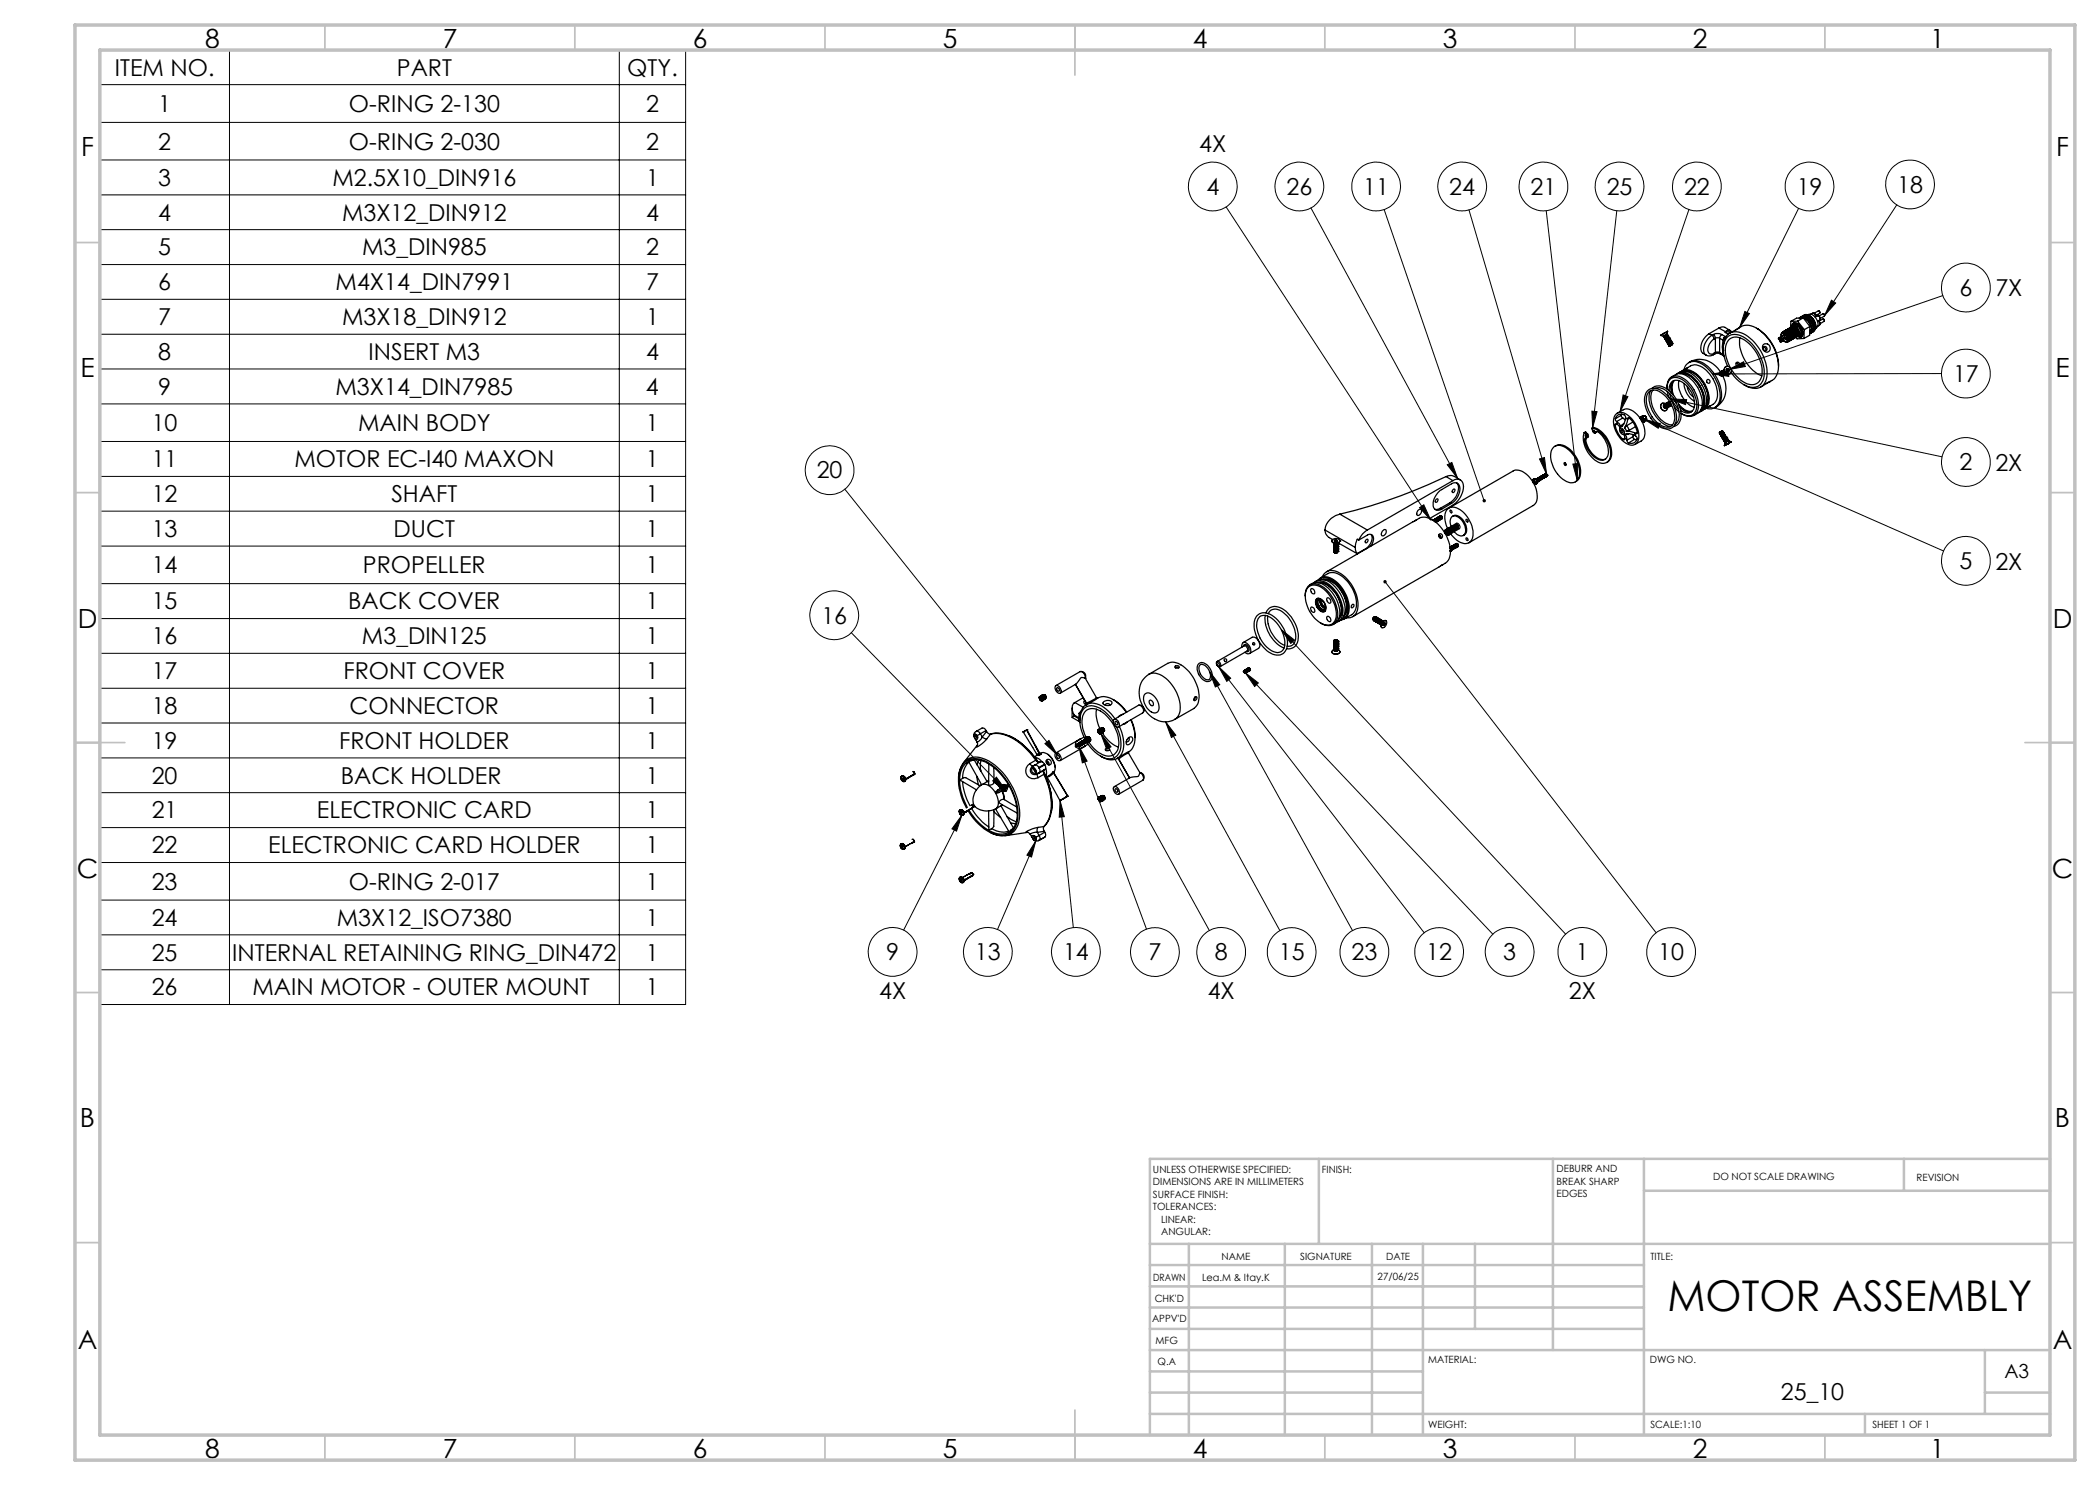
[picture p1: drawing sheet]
<svg xmlns="http://www.w3.org/2000/svg" width="420mm" height="297mm" viewBox="0 0 420 297" stroke-linecap="round" stroke-linejoin="round" font-family="sans-serif">
<defs><g id="words">
<text font-size="8.5" x="333.5" y="262.1">MOTOR ASSEMBLY</text>
<g font-size="5.3">
<text x="41" y="9.5">8</text>
<text x="88.5" y="9.5">7</text>
<text x="138.5" y="9.5">6</text>
<text x="188.5" y="9.5">5</text>
<text x="238.5" y="9.5">4</text>
<text x="288.5" y="9.5">3</text>
<text x="338.5" y="9.5">2</text>
<text x="386" y="9.5">1</text>
<text x="16.2" y="31.3">F</text>
<text x="411.2" y="31.3">F</text>
<text x="16.1" y="75.5">E</text>
<text x="411.1" y="75.5">E</text>
<text x="15.5" y="125.5">D</text>
<text x="410.5" y="125.5">D</text>
<text x="15.4" y="175.5">C</text>
<text x="410.4" y="175.5">C</text>
<text x="16" y="225.5">B</text>
<text x="411" y="225.5">B</text>
<text x="15.5" y="269.8">A</text>
<text x="410.5" y="269.8">A</text>
<text x="41" y="291.5">8</text>
<text x="88.5" y="291.5">7</text>
<text x="138.5" y="291.5">6</text>
<text x="188.5" y="291.5">5</text>
<text x="238.5" y="291.5">4</text>
<text x="288.5" y="291.5">3</text>
<text x="338.5" y="291.5">2</text>
<text x="386" y="291.5">1</text>
</g>
<g font-size="4.7">
<text x="23" y="15.1">ITEM NO.</text>
<text x="79.4" y="15.1">PART</text>
<text x="125.5" y="15.1">QTY.</text>
<text x="31.7" y="22.4">1</text>
<text x="69.8" y="22.4">O-RING 2-130</text>
<text x="129.2" y="22.4">2</text>
<text x="31.7" y="29.9">2</text>
<text x="69.8" y="29.9">O-RING 2-030</text>
<text x="129.2" y="29.9">2</text>
<text x="239.9" y="30.4">4X</text>
<text x="31.7" y="37.2">3</text>
<text x="66.5" y="37.2">M2.5X10_DIN916</text>
<text x="129.2" y="37.2">1</text>
<text x="241.3" y="38.9">4</text>
<text x="257.3" y="38.9">26</text>
<text x="272.7" y="38.9">11</text>
<text x="289.9" y="38.9">24</text>
<text x="306.1" y="38.9">21</text>
<text x="321.3" y="38.9">25</text>
<text x="336.8" y="38.9">22</text>
<text x="359.3" y="38.9">19</text>
<text x="379.4" y="38.5">18</text>
<text x="31.7" y="44.1">4</text>
<text x="68.4" y="44.1">M3X12_DIN912</text>
<text x="129.2" y="44.1">4</text>
<text x="31.6" y="51.1">5</text>
<text x="72.4" y="51.1">M3_DIN985</text>
<text x="129.2" y="51.1">2</text>
<text x="31.6" y="58.1">6</text>
<text x="67.1" y="58.1">M4X14_DIN7991</text>
<text x="129.2" y="58.1">7</text>
<text x="391.9" y="59.2">6</text>
<text x="399.1" y="59.3">7X</text>
<text x="31.6" y="65">7</text>
<text x="68.4" y="65">M3X18_DIN912</text>
<text x="129.2" y="65">1</text>
<text x="31.6" y="72">8</text>
<text x="73.7" y="72">INSERT M3</text>
<text x="129.2" y="72">4</text>
<text x="390.6" y="76.4">17</text>
<text x="31.6" y="79">9</text>
<text x="67.1" y="79">M3X14_DIN7985</text>
<text x="129.2" y="79">4</text>
<text x="30.3" y="86.2">10</text>
<text x="71.6" y="86.2">MAIN BODY</text>
<text x="129.2" y="86.2">1</text>
<text x="30.3" y="93.5">11</text>
<text x="58.9" y="93.5">MOTOR EC-I40 MAXON</text>
<text x="129.2" y="93.5">1</text>
<text x="163.3" y="95.7">20</text>
<text x="391.9" y="94">2</text>
<text x="399.1" y="94.1">2X</text>
<text x="30.3" y="100.4">12</text>
<text x="78.3" y="100.4">SHAFT</text>
<text x="129.2" y="100.4">1</text>
<text x="30.3" y="107.4">13</text>
<text x="78.7" y="107.4">DUCT</text>
<text x="129.2" y="107.4">1</text>
<text x="391.9" y="113.8">5</text>
<text x="399.1" y="113.9">2X</text>
<text x="30.3" y="114.6">14</text>
<text x="72.6" y="114.6">PROPELLER</text>
<text x="129.2" y="114.6">1</text>
<text x="30.3" y="121.9">15</text>
<text x="69.7" y="121.9">BACK COVER</text>
<text x="129.2" y="121.9">1</text>
<text x="164.3" y="124.7">16</text>
<text x="30.3" y="128.9">16</text>
<text x="72.4" y="128.9">M3_DIN125</text>
<text x="129.2" y="128.9">1</text>
<text x="30.3" y="135.8">17</text>
<text x="68.7" y="135.8">FRONT COVER</text>
<text x="129.2" y="135.8">1</text>
<text x="30.3" y="142.8">18</text>
<text x="69.9" y="142.8">CONNECTOR</text>
<text x="129.2" y="142.8">1</text>
<text x="30.3" y="149.8">19</text>
<text x="67.8" y="149.8">FRONT HOLDER</text>
<text x="129.2" y="149.8">1</text>
<text x="30.3" y="156.7">20</text>
<text x="68.1" y="156.7">BACK HOLDER</text>
<text x="129.2" y="156.7">1</text>
<text x="30.3" y="163.7">21</text>
<text x="63.4" y="163.7">ELECTRONIC CARD</text>
<text x="129.2" y="163.7">1</text>
<text x="30.3" y="170.7">22</text>
<text x="53.6" y="170.7">ELECTRONIC CARD HOLDER</text>
<text x="129.2" y="170.7">1</text>
<text x="30.3" y="177.9">23</text>
<text x="69.8" y="177.9">O-RING 2-017</text>
<text x="129.2" y="177.9">1</text>
<text x="30.3" y="185.1">24</text>
<text x="67.4" y="185.1">M3X12_ISO7380</text>
<text x="129.2" y="185.1">1</text>
<text x="30.3" y="192.1">25</text>
<text x="46.5" y="192.1">INTERNAL RETAINING RING_DIN472</text>
<text x="129.2" y="192.1">1</text>
<text x="177.2" y="192">9</text>
<text x="195" y="192">13</text>
<text x="212.6" y="192">14</text>
<text x="229.7" y="192.1">7</text>
<text x="243" y="192">8</text>
<text x="255.8" y="192.1">15</text>
<text x="270.3" y="192">23</text>
<text x="285.3" y="192.1">12</text>
<text x="300.6" y="192">3</text>
<text x="315.2" y="192">1</text>
<text x="331.7" y="192.1">10</text>
<text x="30.3" y="199.1">26</text>
<text x="50.5" y="199.1">MAIN MOTOR - OUTER MOUNT</text>
<text x="129.2" y="199.1">1</text>
<text x="175.8" y="199.8">4X</text>
<text x="241.5" y="199.7">4X</text>
<text x="313.8" y="199.7">2X</text>
<text x="356.2" y="280">25_10</text>
</g>
<text font-size="3.9" x="400.9" y="275.5">A3</text>
<g font-size="2">
<text x="230.6" y="234.6">UNLESS OTHERWISE SPECIFIED:</text>
<text x="230.6" y="237.1">DIMENSIONS ARE IN MILLIMETERS</text>
<text x="230.6" y="239.6">SURFACE FINISH:</text>
<text x="264.4" y="234.6">FINISH:</text>
<text x="311.3" y="234.5">DEBURR AND</text>
<text x="311.3" y="237">BREAK SHARP</text>
<text x="311.3" y="239.5">EDGES</text>
<text x="342.6" y="236">DO NOT SCALE DRAWING</text>
<text x="383.3" y="236.2">REVISION</text>
<text x="230.6" y="242.1">TOLERANCES:</text>
<text x="232.2" y="244.6">LINEAR:</text>
<text x="232.2" y="247.1">ANGULAR:</text>
<text x="244.3" y="252">NAME</text>
<text x="260" y="251.9">SIGNATURE</text>
<text x="277.2" y="251.9">DATE</text>
<text x="330.1" y="251.9">TITLE:</text>
<text x="230.6" y="256.1">DRAWN</text>
<text x="240.4" y="256.1">Lea.M &amp; Itay.K</text>
<text x="275.5" y="255.9">27/06/25</text>
<text x="230.9" y="260.3">CHK'D</text>
<text x="230.4" y="264.4">APPV'D</text>
<text x="231.1" y="268.8">MFG</text>
<text x="231.5" y="273">Q.A</text>
<text x="285.6" y="272.5">MATERIAL:</text>
<text x="330" y="272.5">DWG NO.</text>
<text x="285.6" y="285.5">WEIGHT:</text>
<text x="330.1" y="285.6">SCALE:1:10</text>
<text x="374.5" y="285.6">SHEET 1 OF 1</text>
</g>
</g></defs>
<g fill="none" stroke="#000" stroke-width=".25">
<path d="M329.5 78.1a2.52 2.52 0 0 1 3.5 .5 6.1 6.1 0 0 1 2.1 6.1 1.94 1.94 0 0 1-3 .7 6.4 6.4 0 0 1-3.1-6.3zM329.7 78.4a1.93 1.93 0 0 1 2.8 .3 6 6 0 0 1 2.3 5.6 1.56 1.56 0 0 1-2.6 .8 6.4 6.4 0 0 1-2.9-5.8zM330.1 78.2a6 6 0 0 0 2.1 6.3l1.2 .7 .6 .1M330.4 77.7a2.29 2.29 0 0 1 3.1 .2 6.6 6.6 0 0 1 2.6 6l-.5 .9-.9 .5M330.6 78a4.2 4.2 0 0 0 .6 4.7 4.1 4.1 0 0 0 3.3 2.3M331 77.7a2.76 2.76 0 0 1 3 1.1 5.6 5.6 0 0 1 1.6 5.3l-.6 .7M332.1 67.1l.6 .1M332.7 67.2v.1M332.7 67.3h.1M332.8 67.4h.1M332.8 67.3v.1M332.8 67.5h.2"/>
<path d="M332.9 67.4l-.1 .1M332.9 67.6h.1M333 67.5l-.1 .1M333 67.7h.1M333 67.6v.1M333.1 67.9h.1M333.1 67.7v.2M333.1 68h.1M333.1 67.2l-.2 .2M333.2 67.9h-.1M333.2 68.1h.1M333.2 68v.1"/>
<path d="M333.2 68.2h.1M333.3 68.2h.1M333.3 68.1l-.1 .1M333.3 68.3h.1M333.3 67.1l-.4 .3M333.3 67.1l-.2 .1M333.4 67h.1M333.4 68.2l-.1 .1M333.4 66.8l-.7 .4M333.4 67l-.3 .2M333.4 66.9l-.6 .4M333.4 67l-.1 .1"/>
<path d="M333.4 66.8l-.7 .5M333.4 66.8v.1M333.4 68.4v.1M333.4 66.9h.1M333.4 66.9v.1M333.4 68.5h.1M333.4 77.8a1.82 1.82 0 0 1 2.2-2.2 6.1 6.1 0 0 1 3.7 6.3 1.68 1.68 0 0 1-2.5 1.1l-.6-.3M333.4 77.6a1.91 1.91 0 0 1 2.1-2.4 6.2 6.2 0 0 1 4 7 1.91 1.91 0 0 1-3.1 .6M333.4 66.9l-.6 .5M333.4 67.1h.2M333.4 68.4h.1M333.4 68.6h.1"/>
<path d="M333.4 78.3l.4 1.2M333.4 67.1l-.4 .4M333.5 67l-.1 .1M333.5 67h.1M333.5 67l-.7 .5M333.5 67.3h.1M333.5 68.5l-.1 .1M333.5 66.3l-1.4 .8M333.5 67.2l-.5 .4M333.5 67.3l-.5 .3M333.5 66.3l-.1 .5M333.5 68.7h.1"/>
<path d="M333.6 67.2h-.1M333.6 67.2l-.7 .4M333.6 67.1l-.7 .5M333.6 67.1v.1M333.6 67.4h.1M333.6 68.6l-.1 .1M333.6 68.8h.1M333.6 67.4l-.5 .3M333.6 67.3v.1M333.6 67.3h.1M333.6 67.3l-.6 .4M333.7 67.5h.1"/>
<path d="M333.7 68.7l-.1 .1M333.7 67.5l-.5 .4M333.7 68.9v.1M333.7 67.4v.1M333.7 67.4l-.6 .5M333.7 67.4l-.6 .4M333.7 67.4h.1M333.7 67.6h.1M333.7 68.8v.1M333.7 69.1h.1M333.7 67.6l-.5 .4M333.8 67.5l-.1 .1"/>
<path d="M333.8 69.1h.1M333.8 67.5h.1M333.8 67.5l-.7 .5M333.8 67.5l-.7 .4M333.8 69.2h.1M333.8 67.7h.1M333.8 69h-.1M333.8 67.7l-.5 .4M333.8 67.6v.1M333.8 67.6h.1M333.8 78.1a1.61 1.61 0 0 1 .7-1.8 1.61 1.61 0 0 1 1.9 .1 5.1 5.1 0 0 1 2.3 5.4 1.66 1.66 0 0 1-2.6 .3M333.8 67.7l-.6 .4"/>
<path d="M333.8 67.6l-.6 .5M333.9 67.9h.1M333.9 69.1l-.1 .1M333.9 67.9l-.5 .3M333.9 67.8v.1M333.9 67.8l-.6 .4M333.9 67.7v.1M333.9 68h.1M333.9 78.7a6.2 6.2 0 0 0 1.7 3M333.9 68l-.5 .3M333.9 68l-.5 .4M333.9 69.2l.6-.3z"/>
<path d="M334 67.9l-.1 .1M334 67.9h.1M334 67.9l-.7 .4M334 68.1h.1M334 68.1l-.5 .4M334 68v.1M334 68l-.6 .5M334 68l-.6 .4M334 68h.1M334.1 68.2h.1M334.1 68.2l-.5 .4M334.1 68.1v.1"/>
<path d="M334.1 68.1l-.7 .5h.2M334.1 68.1h.1M334.1 68.1l-.7 .5M334.2 68.4h.1M334.2 68.3l-.6 .4M334.2 68.4l-.5 .3M334.2 68.3h.1M334.2 68.3l-.7 .4h.2M334.2 68.2l-.7 .5M334.2 68.2v.1M334.2 68.5h.1M334.2 68.5l-.5 .3"/>
<path d="M334.3 68.4l-.1 .1M334.3 68.4h.1M334.3 68.4l-.7 .4M334.3 68.6l-.6 .3 .1 .1M334.3 68.6h.1M334.3 68.6l-.5 .3M334.3 68.6l-.5 .4M334.3 68.5h.1M334.3 75.4a2.64 2.64 0 0 1 3.9 .4 6.4 6.4 0 0 1 2.1 5.9l-.6 .8-.9 .6M334.3 68.5l-.6 .4M334.4 68.7h.1M334.4 76.7l-.1 .6 .2 1.5"/>
<path d="M334.4 68.7l-.6 .4M334.4 68.7l-.5 .4M334.4 68.6l-.7 .4M334.4 68.6v.1M334.4 68.6l-.6 .5M334.4 68.8l-.5 .4M334.4 68.6h.1M334.4 68.8h.1M334.4 68.7l-.6 .5M334.5 68.7l-.1 .1M334.5 68.7h.1M334.5 68.7l-.7 .5"/>
<path d="M334.5 68.9v-.1l-.6 .4M334.7 79.7l.6 1M334.8 76.1a2.48 2.48 0 0 0-.5 2.5M334.9 76.1a2.81 2.81 0 0 0-.2 3M335.4 74.8a2.53 2.53 0 0 1 3.3 .7 6.3 6.3 0 0 1 2.1 5.9 1.53 1.53 0 0 1-1 1.1M335.6 74.6a2.58 2.58 0 0 1 3.5 .7 6.3 6.3 0 0 1 2 5.9l-.3 .6-.8 .5M335.8 76.1a5.2 5.2 0 0 0 3 5.4M335.8 74.7a2.95 2.95 0 0 1 3.2 1.2 5.7 5.7 0 0 1 1.6 5.5l-.5 .7M336.1 74.7a4.1 4.1 0 0 1 3.8 2.6 4.5 4.5 0 0 1 .5 4.4l-.2 .2M336.2 74.3a2.03 2.03 0 0 1 2.6 .1 6.7 6.7 0 0 1 3 6.2l-.3 .7-.9 .7M336.7 74.2a2.92 2.92 0 0 1 3.1 1.3 5.7 5.7 0 0 1 1.7 5.4l-.5 .7M336.8 73.9a2.05 2.05 0 0 1 3.2-1.3 7.6 7.6 0 0 1 3.9 7.8l-.4 .7-.6 .4"/>
<path d="M336.8 76.7a4.3 4.3 0 0 0 2.1 3.6M336.9 74.2a3.9 3.9 0 0 1 3.6 2.1 5.1 5.1 0 0 1 .9 4.6l-.3 .5M337.2 73.7l.4-.2-1.2 .7M337.5 77.3a2.92 2.92 0 0 0 1.2 2.1M337.5 73.6a2.62 2.62 0 0 1 3.7 .4 6.4 6.4 0 0 1 2.1 6l-.3 .6-1.1 .6M338 72.4a4.6 4.6 0 0 1 6.1 2 .42 .42 0 0 0 0 .5 .42 .42 0 0 0 .5 .1M338 72.4a3.5 3.5 0 0 1 4 1.3 7.3 7.3 0 0 1 2.1 6.5l-.1 .4a1.7 1.7 0 0 1-1.1 .9M338 72.4l-.3 .1M341.8 66.7a3.2 3.2 0 0 0-1.4 3.7 1.82 1.82 0 0 0 2.3 .5M341.8 66.7l.6 .4M342.4 67.1l.3 .3 .1 .4M342.4 67.1a3.2 3.2 0 0 0-1.5 3.7l.3 .2"/>
<path d="M342.7 66.9a1.8 1.8 0 0 1 1.6 0M342.7 66.9l.3 .3 .1 .5M342.7 66.9l-.3 .2M342.8 67.8a2.38 2.38 0 0 0-1.1 2.8l.6 .2 .5-.1M342.8 70.7l-.1 .2M343 70.8l.3-.1 .8 .1M343 70.8l-.3 .1M343.1 67.7l.2-.1 .6 .1M343.1 70.5l.2-.1 .6 .1M343.1 70.5l-.1 .3M343.1 67.7v2.8M343.1 70.5l-.3 .2"/>
<path d="M343.1 67.7l-.3 .1M343.8 65.6l.8-.2 1.4 .7M343.8 65.6l-2 1.1M343.8 65.6l1.3 .8M343.9 74.7l.2 .4h.4M343.9 74.7l.1 .4h.4M343.9 70.5l.2 .3M343.9 67.7l.7 .3M343.9 67.7v2.8M343.9 70.5l.7 .4M344 74.5l-.1 .2M344.1 74.4a.4 .4 0 0 0-.1 .5 .4 .4 0 0 0 .5 .2 4.6 4.6 0 0 1-1.2 6.2"/>
<path d="M344.1 74.4h.1M344.1 70.8l.6 .4M344.2 74.3h.1M344.2 74.3a.42 .42 0 0 0 0 .5 .42 .42 0 0 0 .5 .2M344.3 74.3h.1M344.3 74.3a.42 .42 0 0 0-.1 .5 .42 .42 0 0 0 .5 .2M344.3 66.9l-.4 .8M344.3 74.3a.42 .42 0 0 0 0 .5 .42 .42 0 0 0 .5 .1l-.1 .1M344.3 66.9l.8 .4M344.4 74.2h.1M344.4 74.2a.42 .42 0 0 0 0 .5 .42 .42 0 0 0 .5 .2h-.1M344.5 75.1h.1"/>
<path d="M344.5 74.2h.1M344.5 74.2a.42 .42 0 0 0 0 .5 .42 .42 0 0 0 .4 .2M344.6 74.2h.1M344.6 74.2a.4 .4 0 0 0-.1 .5 .4 .4 0 0 0 .5 .1M344.6 75h-.1M344.6 75v.1M344.6 69.8l.3 1.7 .6 1.8M344.6 69.8a2.45 2.45 0 0 1 2.7-2.9 7.9 7.9 0 0 1 5.3 5.7 4.1 4.1 0 0 1-.7 4.5 3 3 0 0 1-3.7-.6l-.9-.7-1.1-1.4M344.6 68l.2 .4M344.6 68a5.9 5.9 0 0 0 0 2.9M344.6 70.9l.1 .3M344.6 74.1a.41 .41 0 0 0 0 .5 .41 .41 0 0 0 .5 .2"/>
<path d="M344.6 70.9h.1M344.6 74.1h.1M344.7 75h.1M344.7 74h.1M344.7 67.6l.2 .1M344.7 67.6l-.1 .4M344.7 71.2l.1 .1M344.7 74a.41 .41 0 0 0-.1 .6 .41 .41 0 0 0 .6 .1M344.8 74h.1M344.8 74a.41 .41 0 0 0-.1 .5 .41 .41 0 0 0 .5 .2h-.1M344.8 68.4l-.2 1.4M344.8 74a.42 .42 0 0 0 0 .5 .42 .42 0 0 0 .5 .1"/>
<path d="M344.9 74v.5l.4 .1M344.9 67.7a2.53 2.53 0 0 1 3.8-1 9.2 9.2 0 0 1 4.6 9.1 2.44 2.44 0 0 1-3.7 1.6l-.8-.5M344.9 67.7l-.1 .7M345 74.8h.1M345.1 66.5l.6-.1 .4 .1M345.1 66.5l.6 .3M345.1 73.4a.76 .76 0 0 1 1.1 .4 .76 .76 0 0 1-.6 1 .86 .86 0 0 1-.5-1.4zM345.1 67.3l-.4 .3M345.1 66.4v.1M345.1 67.3l.1 .1M345.2 73.3h.1M345.2 73.3a.81 .81 0 0 0-.2 1.1 .81 .81 0 0 0 1 .3"/>
<path d="M345.2 67.3h-.1M345.3 74l.2 .3M345.4 73.9h.1M345.4 73.8h.3M345.4 73.8l-.1 .2M345.5 74.3h.2M345.5 73.9l.2 .2M345.7 68a2.2 2.2 0 0 1 2.8-.2 7.8 7.8 0 0 1 3.9 7.4 2.12 2.12 0 0 1-3.4 1.3 7.8 7.8 0 0 1-3.8-7.4zM345.7 73.8l.1 .2M345.7 74.1l-.1 .2M345.7 73.8l-.2 .1M345.8 74l-.1 .3"/>
<path d="M345.8 74l-.1 .1M346 74.7h.1M346.1 66.2l-.4-.2-.6 .4M346.1 66.2l.2 .2M346.1 66.2l.1 .3M347.1 66l.8-.5-2 1.1M347.2 72.6l.4 .2v.5M347.7 65.6a3.3 3.3 0 0 1 4.3 .5 9.2 9.2 0 0 1 3.6 8.2l-.3 .8-.5 .7-.9 .6M348 67.6a7.7 7.7 0 0 0 4.4 7.6M351.3 65.6a8.9 8.9 0 0 1 4.4 7.6M352.7 68.9a.84 .84 0 0 1 1.3 .4 .84 .84 0 0 1-.8 1.1 .97 .97 0 0 1-.5-1.5zM352.7 69.4l.4 .3v.4"/>
<path d="M353.2 76.7l.8-.4-1.9 1.1M355.7 67.6l.2 .1v.2l-.2-.1zM356 67.6l.1-.1 .1 .3zM356 68.1l1-.5 .2 .1v.2l-.8 .4M356 67.5l.7-.4 .2 .1v.2l-.7 .4M356.1 67.8l-.2 .1M356.2 67.3a.44 .44 0 0 1 .2-.5 .44 .44 0 0 1 .6 .2 .81 .81 0 0 1 .1 1.3l-.4-.1M356.2 66.8a.66 .66 0 0 1 .7-.4 .66 .66 0 0 1 .6 .5l.3 .5M356.2 66.8v.2M356.3 66.8a.68 .68 0 0 1 .7-.2 .68 .68 0 0 1 .5 .5l.3 .8a.38 .38 0 0 1-.2 .4 .38 .38 0 0 1-.4 0M356.3 66.8a.82 .82 0 0 1 .8-.1 .82 .82 0 0 1 .5 .8v.5a.32 .32 0 0 1-.4 .4M356.3 68l.2 .3-.2-.1z"/>
<path d="M356.3 67.7l.1 .2M356.4 68.3l-.2 .1M356.4 66.5a1.08 1.08 0 0 1 1.6 1.1v.4l-.3 .3M356.5 67.2l-.8 .4M356.6 66.4a1.22 1.22 0 0 1 1.4 1.6l-.2 .3M356.7 67.7h.1M356.9 66.2a1.2 1.2 0 0 1 1.5 1.4l-.3 .5M356.9 66.2l.1-.1a1.27 1.27 0 0 1 1.2 1.9h-.1M357 68.3l.2 .1M357.1 66.1a1.26 1.26 0 0 1 1.3 1.8h-.1a1.23 1.23 0 0 0 0-1.3 1.23 1.23 0 0 0-1.2-.5M357.2 66a1.27 1.27 0 0 1 1.5 1.6l-.3 .3M357.3 66a1.26 1.26 0 0 1 1.3 1.8h-.1"/>
<path d="M357.5 65.9a1.22 1.22 0 0 1 1.2 .5 1.22 1.22 0 0 1 0 1.3 1.26 1.26 0 0 0-.8-1.8h-.4M357.5 65.9a.87 .87 0 0 1 1.4 .6l.2 .5a.47 .47 0 0 1-.4 .7M357.6 65.8a1.24 1.24 0 0 1 1.3 .5 1.24 1.24 0 0 1 0 1.3M357.8 67.4a.56 .56 0 0 1 .1 .7 .56 .56 0 0 1-.7 .2M357.8 67.4v.7l-.2 .2M357.9 65.6a1.07 1.07 0 0 1 1.3 1l.1 .5-.2 .4a1.34 1.34 0 0 0-1.2-1.9l-.1 .1M358 65.6a1.22 1.22 0 0 1 1.2 .5 1.22 1.22 0 0 1 0 1.3l.2 .4 1.4-.1M358 68.1a1.29 1.29 0 0 0-1.2-1.9v.1a1.31 1.31 0 0 1 1.2 1.8l-.1 .1M358 68.1v.1M358.1 65.5a1.25 1.25 0 0 1 1.2 1.9M358.2 64.3l-.1 1.2a.87 .87 0 0 1 1.3 .6l.2 .5a.55 .55 0 0 1-.3 .7M358.2 65.4a1.28 1.28 0 0 1 1.4 1.8l-.2 .1"/>
<path d="M358.2 65.4h.1M358.4 65.4a.75 .75 0 0 1 .5-.9 .75 .75 0 0 1 .9 .4 1.72 1.72 0 0 1 .4 2.5l-.7-.1M358.4 65.3a1.26 1.26 0 0 1 1.2 1.9h-.1M358.4 65.3a1.25 1.25 0 0 1 1.4 1.5l-.2 .4 .8 .1M358.4 65.3h.1M358.6 65.2a.68 .68 0 0 1 .7-.4 .68 .68 0 0 1 .6 .6 1.15 1.15 0 0 1 .1 1.7h-.3M358.7 64.6l-.2 .7 .2-.1M358.7 65.2a1.37 1.37 0 0 1 1.1 1.7M358.8 64.9a1.04 1.04 0 0 1 1.6 .9l.1 .8-.4 .5 .4-.3 .1-.6M358.9 64.6l-.3 .3v.3h.1M358.9 64.9l.4-.2 .5 .2M358.9 65.2a1.03 1.03 0 0 1 1 .5 1.03 1.03 0 0 1 0 1.1l-.1 .1"/>
<path d="M358.9 67.6h.1M359.3 67.4h-.1M359.5 64.2l1.4 1.7M359.5 64.2l-1.3 .1M359.7 67.2l.3 .1 .4-.1M359.8 63.6a1.67 1.67 0 0 1 2.2 1.1 1.43 1.43 0 0 1-.1 2M360.1 63.6a2.21 2.21 0 0 1 2.2 2.1l-.2 .8M360.2 63.4a1.87 1.87 0 0 1 2.1 1.3 1.3 1.3 0 0 1-.2 2M360.2 63.4l-.3 .1M360.3 63.4a1.86 1.86 0 0 1 2.3 1.3l.2 1.2-.1 .4-.3 .2M360.4 63.3a1.51 1.51 0 0 1 2.1 .7 1.77 1.77 0 0 1 .2 2.3l-.2 .1M360.6 63.3a2.24 2.24 0 0 1 2 2.9l-.1 .1"/>
<path d="M360.6 63.6l-1.1 .6M360.6 63.6l1.4 1.7M360.6 63.6h-1.3l-1.1 .7M360.9 65.9l-.1 1.8M361 63a1.77 1.77 0 0 1 1.8 1.1M361.4 62.9l-.6 .1M361.4 62.9h-.4l-.2 .2M361.4 62.9a2.68 2.68 0 0 1 1.4 1.2M361.6 63a1.03 1.03 0 0 1 1.5 .5 1.51 1.51 0 0 1 .2 2.1l-.2 .1M361.8 63.1a2.59 2.59 0 0 1 1.3 2.2M362 65.3l-1.1 .6M362 65.3l-.1 1.8-1.1 .6"/>
<path d="M362.2 66.1l-.3 .5M362.2 66.1l-.3 .6zM362.2 62.8l.3-.2a.53 .53 0 0 1 .5 .8M362.8 62.6l.3 .3v.3l.5-.3M362.8 64.1l.3 1-.1 .8M362.8 62.6l.8-.4a.3 .3 0 0 1 .4 .1 .3 .3 0 0 1-.1 .4l-.8 .4M363 63.4l.5-.2a.52 .52 0 0 1 .5 .2 .52 .52 0 0 1-.1 .6l-.4 .3M363.6 64.2l.2 .1 .2 .5-.5 .5M363.7 63.2l.3 .2v.4M363.7 63.2l.9-.4a.3 .3 0 0 1 .3 .1 .3 .3 0 0 1-.1 .3l-.8 .5M363.8 62.2l.2 .3M364 64.8l.8-.5a.29 .29 0 0 0 0-.3 .29 .29 0 0 0-.2-.2l-.9 .4 .3 .3v.3"/>
<path d="M364.7 63.8l.2 .4M364.7 62.8l.2 .3M287.2 99.9l.2-.1a.38 .38 0 0 1 .1 .4 .38 .38 0 0 1-.4 .2zM289.2 95.3a104.8 104.8 0 0 1-21.2 7.5M289.2 95.3a1.79 1.79 0 0 1 1.7 0l1.2 .7M289.2 95.3l1.4 .8M290.6 96.1a1.29 1.29 0 0 1 1.5-.1 1.29 1.29 0 0 1 .6 1.3 4.8 4.8 0 0 1-2.1 3.7l-4.6 2.7M290.6 96.1l-17.1 9.9M290.6 97.9l.2-.1a.38 .38 0 0 1 .1 .5 .38 .38 0 0 1-.5 .1zM291.4 96.6a3 3 0 0 1-1.4 3.9M306.6 96.4l.2 .2M306.7 95.8a.58 .58 0 0 1 .6 .3 .58 .58 0 0 1 0 .7 .52 .52 0 0 1-.7-.4 .52 .52 0 0 1 .3-.6 .64 .64 0 0 1 .4 1"/>
<path d="M306.7 96.1a.28 .28 0 0 1 .3 .2 .28 .28 0 0 1-.2 .4l-.1-.1zM306.7 96.2h.1M306.7 96.2l-.1 .2M306.8 96.6h.1M306.8 96.2l.1 .4M306.8 96.3l.2 .2M306.8 96.2v.1M306.8 96.3l-.2 .1M307 96.5h.1M307 96.5l-.1 .1M307 96.5l-.2 .1M307.1 95.9h.1"/>
<path d="M307.1 95.9a.33 .33 0 0 1 .3 .1 .33 .33 0 0 1 0 .4M307.2 95.8a.33 .33 0 0 1 .3 .2 .33 .33 0 0 1 0 .3M307.3 95.8h.1M307.3 95.8a.31 .31 0 0 1 .3 .1 .31 .31 0 0 1 0 .4M307.3 95.7h.1M307.3 95.7a.33 .33 0 0 1 .4 .2 .33 .33 0 0 1 0 .3M307.4 95.7h.1M307.4 95.7a.33 .33 0 0 1 .3 .2 .33 .33 0 0 1 0 .3M307.4 96.4h.1M307.5 95.7h.1M307.5 95.7a.33 .33 0 0 1 .3 .1 .33 .33 0 0 1 0 .4l.1-.1M307.5 96.3h.1"/>
<path d="M307.6 95.6h.1M307.6 95.6a.33 .33 0 0 1 .3 .2 .33 .33 0 0 1 0 .3M307.6 95.6a.33 .33 0 0 1 .3 .1 .33 .33 0 0 1 0 .4h.1M307.7 96.2h.1M307.7 95.5h.1M307.7 95.6a.31 .31 0 0 1 .3 .1 .31 .31 0 0 1 0 .3M307.8 95.5h.1M307.8 95.5a.32 .32 0 0 1 .3 .2 .32 .32 0 0 1 0 .3M307.8 95.5a.33 .33 0 0 1 .3 .1 .33 .33 0 0 1 .1 .4M307.9 95.4h.1M307.9 95.4a.33 .33 0 0 1 .3 .2 .33 .33 0 0 1 0 .3h.1M308 95.4h.1"/>
<path d="M308 95.4a.33 .33 0 0 1 .3 .1 .33 .33 0 0 1 0 .4M308 95.3v.1a.33 .33 0 0 1 .4 .1 .33 .33 0 0 1 0 .3M308 96v.1M308.1 96h.1M308.1 95.3h.1M308.1 95.3a.31 .31 0 0 1 .3 .1 .31 .31 0 0 1 0 .4M308.2 95.2h.1M308.2 95.2a.32 .32 0 0 1 .3 .2 .32 .32 0 0 1 0 .3M308.3 95.2h.1M308.3 95.2a.33 .33 0 0 1 .3 .2 .33 .33 0 0 1 0 .3M308.3 95.2a.33 .33 0 0 1 .3 .1 .33 .33 0 0 1 0 .4l.2-.1M308.4 95.1h.1"/>
<path d="M308.4 95.1a.33 .33 0 0 1 .3 .2 .33 .33 0 0 1 0 .3M308.5 95.1h.1M308.5 95.1a.33 .33 0 0 1 .3 .2 .33 .33 0 0 1 0 .3M308.5 95.8h-.1M308.5 95.1a.33 .33 0 0 1 .4 .1 .33 .33 0 0 1 0 .4M308.5 95v.1M308.6 95.7h.1M308.6 95h.1M308.6 95a.31 .31 0 0 1 .3 .2 .31 .31 0 0 1 0 .3M308.7 95h.1M308.7 95a.33 .33 0 0 1 .3 .1 .33 .33 0 0 1 0 .4M308.8 94.9h.1"/>
<path d="M308.8 95.6h.1M308.8 94.9a.3 .3 0 0 1 .4 .2 .3 .3 0 0 1-.1 .3 .32 .32 0 0 0 0-.3 .32 .32 0 0 0-.3-.2M308.9 94.9h.1M308.9 94.9a.33 .33 0 0 1 .3 .1 .33 .33 0 0 1 0 .4M309 94.8a.33 .33 0 0 1 .3 .2 .33 .33 0 0 1 0 .3M309 94.8h.1M309.2 94.8l.3 .3M309.3 95.3h.1M309.4 95.2l-.2-.4h-.2a.33 .33 0 0 1 .3 .1 .33 .33 0 0 1 .1 .4M309.5 95.1h.1M310.8 89.4a2.14 2.14 0 0 1 2.7 .4 6 6 0 0 1 2.3 5.6 1.71 1.71 0 0 1-2.9 .7 5.7 5.7 0 0 1-2.5-6.2zM311 89.2a2.1 2.1 0 0 1 2.7 .4 5.8 5.8 0 0 1 2.2 6l-.8 .8"/>
<path d="M312.8 92.6a.29 .29 0 0 1 .4 .1 .29 .29 0 0 1-.1 .4l-.3-.3zM313 92.6l.2 .3M316.8 86.6h.2M317 86.6l.3 .4M317.1 87h.2l.1 .3a.24 .24 0 0 1-.3 0 .24 .24 0 0 1 0-.3zM317.1 87.9a4.7 4.7 0 0 0 3.2 4l.8-.1M317.1 87.9l-.2 .2M317.2 86.5h-.4M317.2 87.6l-.1 .3M317.2 86.5l-.2 .1M317.2 86.5l.3 .3M317.3 87l.1 .2"/>
<path d="M317.3 87a.35 .35 0 0 1 .2 .4 .35 .35 0 0 1-.5 .2l-.1 .5M317.5 86.8l.2 .4-.3 .3M317.5 86.8l-.2 .2M318.5 85.6l.1 .7a.32 .32 0 0 0 .1 .3 .32 .32 0 0 0 .4-.1M318.5 85.6a5.4 5.4 0 0 1 3.4 6.2 1.64 1.64 0 0 1-2.6 .4 5.4 5.4 0 0 1-2.5-5.6M318.7 85.5a5.4 5.4 0 0 1 3.5 6.1l-.4 .6-.5 .3M318.7 85.5l-.3 .1M318.7 85.5l-.2 .1M318.8 86.1l.2 .2M319.1 86.5a.37 .37 0 0 1 .6 0 4.8 4.8 0 0 1 1.9 4.7 1.47 1.47 0 0 1-2.5 .4 5.4 5.4 0 0 1-2.2-3.5M319.3 86.4l-.3 .2M319.3 86.4l-.2 .1"/>
<path d="M319.3 86.3v.1M323 85a4.9 4.9 0 0 0 1.6 2.9M323.1 83a1.68 1.68 0 0 1 2.4 0 5.2 5.2 0 0 1 2.1 5.1 1.48 1.48 0 0 1-2.4 .5 5.1 5.1 0 0 1-2.3-5.3zM323.1 83.7l.2 .6M323.3 84.3l.2 .1M323.4 84.8l-.4 .2M323.4 82.7l1.3-.8a2.64 2.64 0 0 1 3 1.3 4.6 4.6 0 0 1 1 4.5l-.4 .5-1.3 .7M323.5 84.4v.5M323.5 84.9l-.2-.1a.18 .18 0 0 0-.2 0 .18 .18 0 0 0-.1 .2M323.5 84.9l.5 .5v.3M324 85.7a.71 .71 0 0 1 .7 .3 .71 .71 0 0 1 0 .9 .94 .94 0 0 1-.7-1.2zM324 85.5v.2"/>
<path d="M324.2 86a.27 .27 0 0 1 .4 .2 .27 .27 0 0 1-.2 .3l-.2-.4zM324.3 83v.4l.3 .2M324.3 83l-1.2 .7M324.3 82.8v.2M324.6 83.6l-1.3 .7M324.6 83.6l.4 .4M324.6 86.9h.2M324.7 84.8l-.6 .6M324.8 86.9l.1 .7M324.8 84.8l-.3 .1M324.9 85.5l.4 .8M324.9 87.6v.2a.18 .18 0 0 1-.1 .2 .18 .18 0 0 1-.2-.1"/>
<path d="M324.9 87.6l.5 .3M324.9 87.7l-.3 .2M325.1 83.6l.4 .3M325.1 83.6v-.3a1.12 1.12 0 0 0-1.2-.5 1.12 1.12 0 0 0-.8 .9M325.1 83.6l-.5 1.4-.1 .3-.4 .2a.94 .94 0 0 0-.6-1.1M325.3 86.3h.9l.8 .3M325.3 85.2l.5 .9M325.3 85.2l-.4 .3M325.4 88l.3 .6M325.4 87.9v.1M325.5 83.7a.18 .18 0 0 1 .2-.2 .18 .18 0 0 1 .2 .1 4.1 4.1 0 0 1 1.5 3.1h-.2M325.5 83.9l-.6 1.6"/>
<path d="M325.5 83.7v.2M325.7 86.7l-.7 .2M325.8 86.7l-.2 .1M325.8 83.6l-.3 .1M325.8 86.1l-.5 .2M326.6 87.3l.3 .6M326.6 84.4l-1.3 .8M326.6 87.3l-1.2 .7M326.6 86.9v.4M326.9 87.9l.4 .1M326.9 87.9l-1.2 .7M327 87.1l.2 .1a.85 .85 0 0 1 .1 1 .85 .85 0 0 1-.8 .4h-.8"/>
<path d="M327 86.6v.5M327 87.1l-1.7-.4-.5 .2 .5 .3 .1 .7M327 86.6l.2 .1M327.1 85.3l-1.3 .8M327.4 86.5l-.2 .2M328 83.4v.3l.2-.3M328 83.4h.2M328.2 83.4l.4 .2M328.3 83.7h.1a.26 .26 0 0 1 .3 .3 .26 .26 0 0 1-.3 .2 .26 .26 0 0 1-.2-.4zM328.3 83.8v.3l.3 .1M328.4 83.7l-.1 .2 .3 .2M328.4 84.3l.2 .1"/>
<path d="M328.4 83.4l.2 .2M328.4 83.4h-.2M328.5 84.1h.1M328.5 84.4h.1M328.6 84.1v.1M328.6 84.1v-.1a.23 .23 0 0 0-.1-.3 .23 .23 0 0 0-.2 0v.4l.3 .1M328.6 83.6l.2 .5M328.6 83.6l.3 .3M328.6 83.1h.2M328.6 83.1h.1M328.7 83.1l-.7 .3M328.7 83.1l.3 .2 .2 .3v.5"/>
<path d="M328.7 83.1l-.1 .1M328.7 83.1h.2M328.8 84.1l.1 .3M328.8 84.1l-.2 .3M328.9 83.1l.3 .5M328.9 83.9l-.1 .2M328.9 83.1l-.5 .3M328.9 84.4h-.3M328.9 83.1l.3 .4 .1 .5-.1-.5-.3-.3M329.2 83.6l.1 .5-.4 .3M329.2 83.6l-.3 .3M332.4 80.7h.1"/>
<path d="M332.4 80.7l-.3 .5 .1 .5 .3 .3M332.5 82l.4 .2 .3-.1M332.8 80.9a.39 .39 0 0 0 0 .6 .39 .39 0 0 0 .5 .1M332.9 80.9h.1a.4 .4 0 0 0-.1 .5 .4 .4 0 0 0 .5 .1M333.1 80.7a.67 .67 0 0 0-.9 .2 .67 .67 0 0 0 .2 .9l.1 .2M333.1 80.7h.1M333.2 80.7a.38 .38 0 0 0-.1 .6 .38 .38 0 0 0 .5 .1M333.2 80.7a.4 .4 0 0 0-.1 .5 .4 .4 0 0 0 .6 .1v.1M333.2 81.6h.1M333.3 80.6a.4 .4 0 0 0-.1 .6 .4 .4 0 0 0 .5 .1M333.3 81.6h.1M333.3 81.6a.4 .4 0 0 1-.5-.2 .4 .4 0 0 1 .1-.5 .4 .4 0 0 0-.2 .5 .4 .4 0 0 0 .5 .2"/>
<path d="M333.3 80.6h.1M333.4 81.5h.1M333.4 80.6a.4 .4 0 0 0-.1 .5 .4 .4 0 0 0 .5 .2M333.4 80.6h.1M333.4 80.6a.42 .42 0 0 0 0 .5 .42 .42 0 0 0 .5 .1M333.5 80.5h.1M333.5 80.5a.42 .42 0 0 0-.1 .6 .42 .42 0 0 0 .5 .1M333.5 81.5h.1M333.5 81.5a.4 .4 0 0 1-.5-.2 .4 .4 0 0 1 .1-.5 .39 .39 0 0 0-.2 .5 .39 .39 0 0 0 .5 .2M333.5 81.5a.61 .61 0 0 1-.3 .6 .61 .61 0 0 1-.7-.1M333.6 80.5h.1M333.6 80.5a.42 .42 0 0 0-.1 .5 .42 .42 0 0 0 .5 .2"/>
<path d="M333.6 81.4h.1M333.6 80.5a.4 .4 0 0 0 0 .5 .4 .4 0 0 0 .5 .1M333.6 80.4v.1M333.7 80.4h.1M333.7 80.4a.42 .42 0 0 0 0 .5 .42 .42 0 0 0 .5 .2M333.7 81.3h.1M333.8 80.4h.1M333.8 80.4a.42 .42 0 0 0-.1 .5 .42 .42 0 0 0 .5 .1M333.8 81.3h.1M333.8 80.3h.1M333.8 80.3a.42 .42 0 0 0 0 .5 .42 .42 0 0 0 .5 .2M333.9 81.2h.1"/>
<path d="M333.9 80.3a.42 .42 0 0 0-.1 .5 .42 .42 0 0 0 .5 .2 .43 .43 0 0 1-.5-.2 .43 .43 0 0 1 .1-.5zM333.9 80.3a.35 .35 0 0 0 0 .4 .35 .35 0 0 0 .4 .2M334 80.4v.3l.2 .2M334 81.2h.1M334.1 81.1h.1M334.2 81h.1M334.3 81h.1M334.9 81.4l.9 1M335.7 80.9a2.94 2.94 0 0 0 2.8 1.3M335.8 81.2l1.2 1 .7 .2M336 81.5a2.42 2.42 0 0 0 2.3 .8M341.7 81.4l.3-.2-1.1 .6"/>
<path d="M342.9 81.5a1.87 1.87 0 0 1-1.7 .2M343.9 86.6h.1M343.9 86.5h.1M343.9 86.5v.1M344 86.7l.1 .1M344 86.6v.1M344 86.9h.1M344.1 86.8l.6-.4-.7 .5M344.1 87h.1M344.1 86.9v.1M344.2 87.1h.1M344.2 86.4l-.3 .1"/>
<path d="M344.2 86.5l-.3 .1M344.2 87.2h.1M344.3 87.1l-.1 .1M344.3 87.1l.5-.3zM344.3 87.4h.1M344.3 87.3v.1M344.3 87.3h.1M344.3 86.2l-.4 .4M344.3 86.2l-.4 .3M344.3 86.2l-.1 .2M344.4 87.5h.1M344.4 87.4v.1"/>
<path d="M344.5 87.6h.1M344.5 87.5v.1M344.5 86.3l-.5 .3M344.5 87.7h.1M344.5 86.2l-.3 .3M344.5 86.2l-.6 .3M344.5 86.2v.1M344.6 87.6l-.1 .1M344.6 86.4l-.5 .4M344.6 87.8l.1 .1M344.6 86.3v.1M344.6 87.8h.1"/>
<path d="M344.6 86.3l-.6 .4M344.6 87.7v.1M344.6 86.5l-.5 .4M344.7 88h.1M344.7 86.4l-.1 .1M344.7 87.9v.1M344.7 86.6l-.5 .5M344.7 87.9h.1M344.7 86.6l-.6 .4M344.7 88.1h.1M344.7 86.5l-.6 .5M344.7 86.5h.1"/>
<path d="M344.8 88l-.1 .1M344.8 86.5l-.1 .1M344.8 88.2h.1M344.8 86.6v.1M344.8 86.7l-.6 .4M344.8 88.1v.1M344.8 86.9l-.5 .4M344.8 86.9l-.5 .3M344.9 88.3h.1M344.9 89.1l1.4-.7zM344.9 86.8l-.7 .4M344.9 89.1h.1"/>
<path d="M344.9 86.8h.1M344.9 88.2v.1M344.9 86.8l-.1 .1M344.9 87l-.5 .4M344.9 86.9l-.5 .5M344.9 86.9l-.6 .4M344.9 86.9l-.6 .5M344.9 88.5h.1M344.9 88.4v.1M345 88.4h-.1M345 87.1l-.5 .4M345 88.5v.1"/>
<path d="M345 88.5h.1M345 87v.1M345 87l-.6 .5M345 88.6l-.1 .5M345.1 87.3h.1M345.1 87.3l-.5 .3M345.1 87.2l-.5 .4M345.1 87.2h.1M345.1 87.1l-.6 .5M345.1 87.2l-.6 .4M345.1 88.5h-.1M345.1 87.1v.1"/>
<path d="M345.1 87.4h.1M345.1 87.4l-.5 .3M345.2 87.3l-.1 .1M345.2 87.3l-.7 .4M345.2 87.3h.1M345.2 87.5h.1M345.2 87.5l-.5 .4M345.2 87.5l-.5 .3M345.2 87.4v.1M345.2 87.4h.1M345.2 87.4l-.6 .4M345.3 87.6h.1"/>
<path d="M345.3 87.6l-.5 .4M345.3 87.5v.1M345.3 87.5l-.6 .4M345.3 87.5l-.6 .5M345.3 87.5h.1M345.3 87.7h.1M345.3 87.7l-.5 .4M345.4 87.6l-.1 .1M345.4 87.6h.1M345.4 88.8h.1M345.4 87.6l-.7 .5M345.4 87.9l-.5 .3"/>
<path d="M345.4 87.8l-.5 .4M345.4 87.8h.1M345.4 87.7l-.6 .5M345.4 87.8l-.6 .4M345.4 87.7v.1M345.5 88l-.5 .4M345.5 88l-.5 .3M345.5 87.9v.1M345.5 87.9h.1M345.5 87.9l-.6 .4M345.5 88.1l-.5 .4M345.5 88.1h.1"/>
<path d="M345.6 88l-.1 .1M345.6 88l-.7 .4M345.6 88.1l-.5 .4M345.6 88l-.7 .5M345.6 88.1h.1M345.6 88h.1M345.7 88.1h.1M345.7 88.1l-.6 .4M345.7 88.1l-.4 .2 .4-.1M345.7 88.1v.1M345.7 88.7l-.3 .1M345.7 88.2l-.7 .4"/>
<path d="M345.7 88.7h.1M345.7 88.2l.6 .1M345.7 88.2h.1M345.7 88.6h.1zM346.3 88.3l-1.4 .8M346.3 88.3v.1M261.1 119.2a2.02 2.02 0 0 1 .9-2.2 2.02 2.02 0 0 1 2.4 .3 6.6 6.6 0 0 1 3 6.7 1.96 1.96 0 0 1-3.2 .6M261.6 117.5a2.3 2.3 0 0 1 3.2 .4 6.5 6.5 0 0 1 2.3 5.9 1.87 1.87 0 0 1-3 .8 6.6 6.6 0 0 1-3-6.2zM262 116.9a2.38 2.38 0 0 1 3.2 .4 6.6 6.6 0 0 1 2.6 6.4l-.6 .9-.6 .3M262.2 117.8a.63 .63 0 0 1 .7 .3 .63 .63 0 0 1-.1 .7 .73 .73 0 0 1-.6-1zM262.7 116.6a2.6 2.6 0 0 1 3.5 .7 6.7 6.7 0 0 1 2.3 5.7 1.7 1.7 0 0 1-1.2 1.5M263 116.3a2.7 2.7 0 0 1 3.7 .7 6.7 6.7 0 0 1 2.2 5.7l-.4 1.1-.8 .5"/>
<path d="M263.3 119.7a1.72 1.72 0 0 1 1.9 1.9 .75 .75 0 0 1-.5 .8 .75 .75 0 0 1-.9-.4 1.85 1.85 0 0 1-.5-2.3zM263.5 119.7a1.82 1.82 0 0 0 .8 2.5l.6 .1M263.5 116.5a3.4 3.4 0 0 1 3.3 1.7 5.7 5.7 0 0 1 1.3 5.1l-.3 .5M263.6 116a2.23 2.23 0 0 1 3.2 0 7 7 0 0 1 2.9 6.6l-.5 .9-1 .5M263.6 119.9a1.4 1.4 0 0 1 1.4 2 1.05 1.05 0 0 1-1.4-.9l-.2-.5zM263.7 119.7a1.09 1.09 0 0 0-.1 1.7 1.06 1.06 0 0 0 1.5 .7M263.7 116.6a4.1 4.1 0 0 1 3.4 2.1 4.9 4.9 0 0 1 .8 4.9h-.1M263.8 116a2.6 2.6 0 0 1 3.5 .7 6.7 6.7 0 0 1 2.2 6.1l-.4 .6-.7 .5M264.1 115.6l1.5-.9a3 3 0 0 1 3.5 1.2 6.7 6.7 0 0 1 2.1 5.8l-.5 1-1.8 1.1M264.1 119.9a1.37 1.37 0 0 0 1 1.7M264.5 115.3a2.11 2.11 0 0 1 3.3-.8 7.6 7.6 0 0 1 3.7 7.5 1.94 1.94 0 0 1-2.2 1.6M264.6 115.9a2.94 2.94 0 0 1 2.9 1.3 5.7 5.7 0 0 1 1.7 5.5l-.4 .5"/>
<path d="M264.8 116a4.2 4.2 0 0 1 3.6 2.5 4.5 4.5 0 0 1 .5 4.5M265 106a1.62 1.62 0 0 0 .9 1.5M265 106l6.1 3.5M265.4 119.6a.62 .62 0 0 1 .7 .3 .62 .62 0 0 1-.1 .7 .81 .81 0 0 1-.6-1zM265.9 107.5l.6 .4M266.3 108.2h.1M266.3 108.2l.3 .3 .5 .2M266.4 108a1 1 0 0 1 1.6 .1 .89 .89 0 0 1-1.6 .1zM266.6 108.5l.5 .3 .6-.3M266.8 110.1h.1M266.8 110h.1M266.8 109.7h.1"/>
<path d="M266.8 109.6h.1M266.8 109.5h.1M266.8 109.2h.1M266.8 109.1h.1M266.8 109h.1M266.8 108.8h.1M266.8 108.7h.1M266.8 110.2a.44 .44 0 0 0 .7 0 .44 .44 0 0 1-.7 0zM266.8 110a.46 .46 0 0 0 .7 0 .43 .43 0 0 1-.3 .2 .43 .43 0 0 1-.4-.2zM266.8 108.6a.45 .45 0 0 0 .7 0 .44 .44 0 0 1-.7 .1M266.8 109.8h.1M266.8 109.9h.1"/>
<path d="M266.8 110.2v.1M266.8 108.7a.37 .37 0 0 0 .4 .3 .37 .37 0 0 0 .3-.3l-.2 .1-.5-.1 .2 .1 .5-.1M266.8 110.3a.38 .38 0 0 0 .4 .3 .38 .38 0 0 0 .3-.3 .42 .42 0 0 1-.3 .3 .42 .42 0 0 1-.4-.3M266.8 109.8a.38 .38 0 0 0 .4 .3 .38 .38 0 0 0 .3-.2 .43 .43 0 0 1-.3 .2 .43 .43 0 0 1-.4-.2M266.8 109.7a.38 .38 0 0 0 .4 .3 .38 .38 0 0 0 .3-.3 .47 .47 0 0 1-.7 .1M266.8 109.6a.38 .38 0 0 0 .4 .3 .38 .38 0 0 0 .3-.3M266.8 109.5a.38 .38 0 0 0 .4 .3 .38 .38 0 0 0 .3-.3M266.9 108.2l.5 .1M266.9 108.2l.1 .1M266.9 108.1v.1M266.9 110.6h.5M266.9 108.1v.2"/>
<path d="M267.2 108l.2 .1M267.2 108l-.3 .1M267.2 108.2l.2 .1M267.2 108.2l-.3 .1M267.2 108v.2M267.4 108.1v.2M267.5 110.4l-.3 .2-.3-.1M267.5 109.3a.36 .36 0 0 1-.3 .3 .36 .36 0 0 1-.4-.2M267.5 109.2a.36 .36 0 0 1-.3 .3 .36 .36 0 0 1-.4-.2M267.5 109a.36 .36 0 0 1-.3 .4 .36 .36 0 0 1-.4-.3M267.5 108.9a.36 .36 0 0 1-.3 .4 .36 .36 0 0 1-.4-.3M267.5 108.8a.36 .36 0 0 1-.3 .4 .36 .36 0 0 1-.4-.3"/>
<path d="M267.5 108.7a.36 .36 0 0 1-.3 .4 .36 .36 0 0 1-.4-.3M267.5 108.7h.1M267.5 110.1a.43 .43 0 0 1-.3 .2 .43 .43 0 0 1-.4-.2M267.5 108.7a.44 .44 0 0 1-.7 .1M267.5 108.8a.44 .44 0 0 1-.7 .1M267.5 108.9a.43 .43 0 0 1-.3 .3 .43 .43 0 0 1-.4-.2M267.5 109.1a.44 .44 0 0 1-.7 0M267.5 109.2a.44 .44 0 0 1-.7 0M267.5 109.3a.44 .44 0 0 1-.7 0M267.5 109.4a.43 .43 0 0 1-.3 .3 .43 .43 0 0 1-.4-.2M267.5 109.5a.44 .44 0 0 1-.7 .1M267.5 109.6a.44 .44 0 0 1-.7 .1"/>
<path d="M267.5 110.1a.44 .44 0 0 1-.7 0M267.6 108.8h.1M267.6 108.9h.1M267.6 109.3h.1M267.6 109.4h.1M267.6 109.7h.1M267.6 109.9h.1M267.6 110.2h.1M267.6 110.3h.1M267.6 108.7h.1M267.6 109v.1M267.6 109.1v.1"/>
<path d="M267.6 109.5h.1M267.6 109.6h.1M267.6 110h.1M267.6 110.1h.1M267.7 108.6l3.8 2.2M268 108.2h.1M268 102.8a3.7 3.7 0 0 0-3 3.2M268 108.2l-.5 .4-.4 .1M268 102.8l5.5 3.2M271.1 109.5a1.39 1.39 0 0 0 .4 1.2M271.5 110.7v.1M271.7 108l-.2-.2-.1 .3-.3 1.4"/>
<path d="M271.7 108l1.8-1a.77 .77 0 0 1 .9 0 .77 .77 0 0 1 .3 .9l-.6 1.4M273.2 109.7l-1.7 1M273.2 109.7h.1M273.2 107.9l.2-.1a.38 .38 0 0 1 .1 .5 .38 .38 0 0 1-.5 .2zM273.5 106a4.1 4.1 0 0 0-1.8 2M274.2 106.9a2.16 2.16 0 0 1-1 2.8M276.5 106.2a.42 .42 0 0 1 .6-.3 .42 .42 0 0 1 .1 .7l-.2 .4a.42 .42 0 0 1-.7 .1 .42 .42 0 0 1 .1-.7zM282.9 104.2l.4-.2-17.9 10.3M283.2 104a2.88 2.88 0 0 1 4 .5 7.6 7.6 0 0 1 2.7 6.8l-.5 1.1-.9 .6M283.7 102l.3-.2a.71 .71 0 0 1 .3 .8 .71 .71 0 0 1-.6 .5l-.3-.2v-.4zM286.3 103.9l.5 .3-.2-.3M286.4 103.9h.1"/>
<path d="M286.5 103.9v.1M286.5 103.9h.1M286.5 104h.1M286.6 104h.1M286.6 103.9h.1M286.6 104v.1M286.6 104.1h.1M286.7 104l.3 .3M286.7 104h.1M286.7 104h.2l.2 .4M286.8 103.9h.1M286.8 103.9a.34 .34 0 0 1 .3 .5"/>
<path d="M286.8 103.9a.34 .34 0 0 1 .4 .5M286.9 103.9h.1M286.9 103.9a.34 .34 0 0 1 .3 .4M287 103.8a.32 .32 0 0 1 .3 .2 .32 .32 0 0 1 0 .3M287 103.8h.1M287.1 103.7h.1M287.1 103.8a.33 .33 0 0 1 .3 .1 .33 .33 0 0 1 0 .4v-.1M287.1 103.7a.34 .34 0 0 1 .3 .5M287.2 104.4h.1M287.2 103.7h.1M287.2 103.7a.34 .34 0 0 1 .3 .5M287.2 104.3h.1"/>
<path d="M287.3 103.6h.1M287.3 103.6a.34 .34 0 0 1 .3 .5M287.3 104.3h.1M287.3 103.6a.34 .34 0 0 1 .4 .5M287.4 103.6h.1M287.4 103.6a.32 .32 0 0 1 .3 .1 .32 .32 0 0 1 0 .4M287.4 104.2h.1M287.5 103.5a.33 .33 0 0 1 .3 .2 .33 .33 0 0 1 0 .3M287.5 104.2h.1M287.5 103.5h.1M287.5 103.5a.35 .35 0 0 1 .4 .5M287.6 104.1h.1"/>
<path d="M287.6 103.4h.1M287.6 103.4a.34 .34 0 0 1 .3 .5M287.7 104.1h.1M287.7 103.4h.1M287.7 103.4a.34 .34 0 0 1 .3 .5M287.8 103.4h.1M287.8 107l.3 .3v.3M287.8 107.1l.2 .4M287.8 107.2l.1 .3M287.8 103.4a.34 .34 0 0 1 .3 .5M287.8 104h.1M287.8 103.3h.1"/>
<path d="M287.8 103.3a.34 .34 0 0 1 .3 .5M287.8 107h.1M287.9 106.8a.41 .41 0 0 1 .6 .1 .41 .41 0 0 1-.2 .6 .41 .41 0 0 1-.5-.2zM287.9 103.3a.32 .32 0 0 1 .3 .1 .32 .32 0 0 1 0 .4M287.9 103.9h.1M288 103.2h.1M288 103.2a.35 .35 0 0 1 .3 .5M288 103.9h.1M288 101.7l-.6 .2-.4-.1M288 103.2a.34 .34 0 0 1 .4 .5M288 101.7l.3 .1M288.1 107.6h.1"/>
<path d="M288.1 103.9h.1M288.1 107.6a.32 .32 0 0 0 0-.4 .32 .32 0 0 0-.3-.1l.2 .2v.3M288.1 103.2a.28 .28 0 0 1 .3 .1 .28 .28 0 0 1 0 .3M288.1 113.2l.4-.2-18 10.3M288.1 103.3h.1M288.1 103.8h.1M288.2 103.8h.1M288.3 103.2l.2 .3M289 106.3h.1M289 106.2h.1M289 106.1v.1M289 106.1h.1"/>
<path d="M289.1 106l-.1 .1M289.1 106h.1M289.1 106.1a.52 .52 0 0 1 .6 .2 .52 .52 0 0 1-.1 .6l-.4-.2zM289.2 105.9l-.1 .1M289.2 105.9h.1M289.2 106.4l.1 .2M289.2 105.9l.2 .1M289.2 106.2l.4 .3M289.2 106.2v.2M289.2 106.2l.2 .1-.2 .1M289.3 105.9h.1M289.3 105.9v.1"/>
<path d="M289.3 106.6l.2 .1M289.3 106h.1M289.4 106.9h.1M289.4 106h.1M289.4 105.9h-.2M289.4 105.9h-.1M289.5 106h.1M289.5 105.8h.1M289.5 105.8l-.4 .2M289.5 106.9h.1M289.5 106v.1M289.5 106.1h.1"/>
<path d="M289.5 105.8a.6 .6 0 0 1 .6 .9M289.5 105.9l-.2 .1M289.5 105.8l-.2 .1 .2-.1M289.6 105.8a3.8 3.8 0 0 1-.2-3.9 1.9 1.9 0 0 1 2.6 0 5.6 5.6 0 0 1 2.4 5.9l-.6 .7M289.6 106.1h.1M289.6 106.1v.1M289.6 105.8h.1M289.6 105.8l-.3 .1M289.6 106.5l-.3 .1M289.6 106.2h.1M289.6 106.5l-.1 .2M289.6 106.6l-.1 .1"/>
<path d="M289.6 105.9v.1M289.6 105.9l-.2 .1M289.6 105.8l-.3 .2M289.6 105.8l-.2 .1M289.6 106.2l.1 .1M289.6 106h-.1M289.7 106.3h.1M289.7 106.9h.1M289.7 106l-.2 .1M289.7 106h.1M289.7 105.8h.1M289.7 105.8l-.2 .1"/>
<path d="M289.7 106.3v.1M289.7 106l-.1 .1M289.7 105.6l1.6-.9a.7 .7 0 0 1 .6 1l-1.6 .9M289.7 106.4h.1M289.7 106.4l.1 .1M289.7 106.1l-.1 .1M289.7 105.8l-.1 .1 .1 .1M289.7 106.9h-.1M289.7 105.8l-.2 .2M289.8 106.5h.1M289.8 106.5v.1M289.8 106.6h.1"/>
<path d="M289.8 106.7h.1M289.8 106.8h.1M289.8 106.8l-.1 .1M289.8 106.1l-.2 .1M289.8 106.1h.1M289.8 105.9h.1M289.8 105.8l.4 .6M289.8 105.9l-.3 .2M289.8 105.9h-.2M289.8 101.6l12.8-7.4a2.89 2.89 0 0 1 3.4 1.3 5.3 5.3 0 0 1 1.3 4.9l-.7 .7-12.8 7.4M289.8 106.6v.1M289.8 106.7v.1"/>
<path d="M289.8 106.2l-.1 .1M289.8 106.2h.1M289.8 106.1v.1M289.8 106.1l-.1 .2M289.8 105.9l-.2 .1M289.8 106.3h.1M289.8 106.3h-.1M289.8 105.9l-.2 .2M289.8 105.9l-.1 .1M289.9 105.8a.31 .31 0 0 1 .3 .2 .31 .31 0 0 1 0 .3M289.9 105.8l.3 .2v.4M289.9 106.3h.1"/>
<path d="M289.9 106.3l-.2 .1M289.9 106h.1M289.9 106.4h.1M289.9 106.4h-.2M289.9 106h-.2M289.9 105.9v.1M289.9 105.9l-.4 .2M289.9 106.8l-.2 .1M289.9 106.4l-.1 .1M289.9 106.7h.1M289.9 105.8h.1M289.9 106l-.3 .1"/>
<path d="M289.9 106l-.1 .1M289.9 106.5h.1M289.9 105.9l.2 .4M289.9 105.8a.31 .31 0 0 1 .4 .1 .31 .31 0 0 1 0 .4M289.9 109.5a.35 .35 0 0 1 .4 .5M289.9 106l.1 .1M289.9 106.6h.1M289.9 106.5l-.1 .1M290 106.1h.1M290 106.7h.1M290 106.7l-.3 .2M290 106.1h-.2"/>
<path d="M290 106.1l-.2 .1M290 109.5l.2 .1v.4M290 109.6l.2 .5M290 106.2h.1M290 100.5l-2 1.2M290 100.5l.3 .2M290 106.1l-.2 .2M290 106.2l-.1 .1M290 106.1v.1M290.1 106.6a3.7 3.7 0 0 0 3.4 2.1l.3-.2M290.1 102a.28 .28 0 0 1 .3 .2 .28 .28 0 0 1-.2 .3l-.2-.2zM290.1 109.6l.1 .4"/>
<path d="M290.1 109.4h-.1a.35 .35 0 0 1 .4 .5M290.1 106.2v.1M290.1 106.3h.1M290.1 106.6h.1M290.1 106.7h.1M290.1 106.7h-.1M290.1 109.8v.5M290.1 109.7l.1 .4M290.1 106.6v.1M290.1 106.2l-.2 .1M290.1 106.2l-.2 .2M290.1 106.3l-.2 .1"/>
<path d="M290.1 106.6l-.3 .3M290.1 106.7l-.4 .2M290.1 106.7l-.3 .1 .2-.1M290.1 105.7a.34 .34 0 0 1 .3 .5M290.1 109.4a.35 .35 0 0 1 .3 .5M290.1 106.4h.1M290.1 106.4v.1M290.1 106.5h.1M290.1 106.5v.1M290.1 110v.1M290.1 110.1h.1M290.1 110.2h.1"/>
<path d="M290.1 110.2v.1M290.1 110.3h.1M290.1 109.4h.1M290.1 106.4l-.3 .2M290.1 106.3l-.3 .2M290.1 106.3v.1M290.1 110.1v.1M290.1 106.4h-.2M290.1 106.4l-.2 .2M290.1 106.4l-.2 .1M290.1 106.5l-.3 .1M290.1 106.5l-.3 .3"/>
<path d="M290.1 106.5l-.2 .1M290.1 106.6l-.2 .1M290.1 105.7l-.3-.2-.2 .2M290.1 106.6h.2M290.1 105.7h-.1a.34 .34 0 0 1 .3 .2 .34 .34 0 0 1 0 .4M290.2 106.4h.1M290.2 110.1h.1M290.2 105.7a.32 .32 0 0 1 .3 .1 .32 .32 0 0 1 0 .3M290.2 109.5l.1 .4M290.2 109.4a.33 .33 0 0 1 .3 .1 .33 .33 0 0 1 0 .4M290.2 106.3h.1M290.2 105.3a1.42 1.42 0 0 1 .6-2.1 2.88 2.88 0 0 1 2.2 3.5l-.3 .4"/>
<path d="M290.2 109.3a.33 .33 0 0 1 .4 .2 .33 .33 0 0 1 0 .3M290.3 109.5l.1 .4M290.3 109.3h-.1M290.3 110h.1M290.3 100.7a3.2 3.2 0 0 0 1.4-3.8 1.04 1.04 0 0 0-1.4-.1l-2 1.1a3.2 3.2 0 0 0-1.5 3.8 1.09 1.09 0 0 0 1.5 .1M290.3 105.6a.31 .31 0 0 1 .3 .1 .31 .31 0 0 1 0 .4M290.3 109.3a.33 .33 0 0 1 .3 .1 .33 .33 0 0 1 .1 .4M290.3 106.3h.1M290.3 109.3h.1M290.3 100.7l-2 1.1M290.3 105.6a.31 .31 0 0 1 .3 .2 .31 .31 0 0 1-.1 .3M290.3 109.5l.1 .3"/>
<path d="M290.4 106.2h.1M290.4 109.9h.1M290.4 105.5a.31 .31 0 0 1 .3 .2 .31 .31 0 0 1 0 .3M290.4 106.2l-.1 .4M290.4 109.2a.35 .35 0 0 1 .4 .5M290.5 103.3a1.36 1.36 0 0 1 1.9 .4 2.64 2.64 0 0 1 .7 3.1l-.4 .3M290.5 105.5h-.1a.37 .37 0 0 1 .4 .5M290.5 109.4l.1 .3M290.5 109.2h-.1a.35 .35 0 0 1 .3 .5M290.5 106.1h.1M290.5 109.9h.1M290.5 105.4a.34 .34 0 0 1 .3 .2 .34 .34 0 0 1 0 .4"/>
<path d="M290.5 109.1a.35 .35 0 0 1 .4 .5M290.6 106.1h.1M290.6 109.8h.1M290.6 105.4a.32 .32 0 0 1 .3 .2 .32 .32 0 0 1 0 .3M290.6 105.4h.1M290.6 109.3l.1 .3M290.7 106.1h.1M290.7 109.1a.33 .33 0 0 1 .3 .1 .33 .33 0 0 1 0 .4M290.7 109.3l.1 .3M290.7 109.1h-.1a.33 .33 0 0 1 .3 .1 .33 .33 0 0 1 0 .4M290.7 106h.1M290.7 109.7h.1"/>
<path d="M290.7 105.3h.1a.34 .34 0 0 1 .2 .5M290.8 105.3l-.1 .1a.31 .31 0 0 1 .3 .1 .31 .31 0 0 1 0 .4M290.8 109.2l.1 .4M290.8 109h-.1a.33 .33 0 0 1 .4 .2 .33 .33 0 0 1 0 .3M290.8 109.7h.1M290.8 106.3a1.71 1.71 0 0 0 1.9 .8M290.8 105.3a.31 .31 0 0 1 .3 .1 .31 .31 0 0 1 0 .4M290.9 105.9h.1M290.9 109.6h.1M290.9 105.3a.31 .31 0 0 1 .3 .1 .31 .31 0 0 1 0 .4v-.1M290.9 108.9a.35 .35 0 0 1 .3 .5M290.9 105.2h.1"/>
<path d="M290.9 109.1l.1 .4M290.9 108.9l-.1 .1a.36 .36 0 0 1 .3 .5M290.9 105.2a.34 .34 0 0 1 .4 .2 .34 .34 0 0 1 0 .3M290.9 108.9a.35 .35 0 0 1 .4 .5M290.9 108.9h.1M291 105.9h.1M291 109.6h.1M291 105.2a.32 .32 0 0 1 .3 .1 .32 .32 0 0 1 0 .4M291 109l.1 .4M291.1 105.8h.1M291.1 109.5h.1M291.1 109l.1 .4"/>
<path d="M291.1 105.1h.1a.31 .31 0 0 1 .3 .1 .31 .31 0 0 1 0 .4M291.2 105.1h-.1a.31 .31 0 0 1 .3 .2 .31 .31 0 0 1 0 .3M291.2 109l.1 .3M291.2 109.4h.1M291.2 108.7l.3 .1 .1 .3M291.3 105.7h.1M291.3 109.4h.1M291.3 108.9l.1 .3M291.4 105.7h.1M291.4 109.4h.1M291.4 105.6h.1M291.4 109.3h.1"/>
<path d="M291.4 109.3a.31 .31 0 0 0 0-.4 .31 .31 0 0 0-.4 0 .33 .33 0 0 1 .3 .1 .33 .33 0 0 1 .1 .4M291.5 105l.1 .3M291.5 108.8l.1 .3M291.5 108.7l.1 .3M291.5 105.6h.1M291.5 109.3h.1M291.6 109.2a.31 .31 0 0 0-.1-.4 .31 .31 0 0 0-.4 0 .33 .33 0 0 1 .4 .1 .33 .33 0 0 1 0 .4M291.6 105.5v-.1a.29 .29 0 0 0-.1-.3 .29 .29 0 0 0-.3 0 .33 .33 0 0 1 .4 .1 .33 .33 0 0 1 0 .3M291.6 105.3v.1M293.2 107.6a.26 .26 0 0 1 .4 .2 .26 .26 0 0 1-.2 .3l-.2-.2zM293.2 103.9a.26 .26 0 0 1 .4 .1 .26 .26 0 0 1-.2 .4l-.2-.2zM207.9 139.6v.2"/>
<path d="M207.9 139.4v.1M207.9 139.4h.1M207.9 139.6v.1M207.9 139.5v.1M207.9 139.8l.1 .1M208 139.3l-.1 .1M208 139.3h.1M208 139.3l.1 .1M208 139.5a.3 .3 0 0 1 .3 .1 .3 .3 0 0 1-.1 .4l-.2-.2zM208 139.9l.1 .1M208.1 139.6v.1a.2 .2 0 0 0 .1 .2 .2 .2 0 0 0 .2-.1M208.1 139.4l-.1 .4"/>
<path d="M208.1 139.2h.1M208.1 139.3h.1M208.1 139.3v.1M208.1 139.2l.2 .2M208.1 139.5v.1M208.1 139.3l.1 .1M208.1 139.5l.1 .3 .2 .1M208.1 139.5h.1M208.2 139.2l.3 .5M208.2 139.2l.2 .4M208.2 139.2v.1M208.2 139.5l-.2 .3"/>
<path d="M208.2 139.5l-.2 .1v.2M208.2 139.5h.1M208.2 139.5v.3l.2 .1M208.2 139.4h.1M208.2 139.3l.2 .3M208.2 139.5l.2 .3M208.3 139.1l.1 .1M208.3 139.4h.1M208.3 139.1h.1M208.3 139.4l.1 .2M208.3 139.1l.5 .1M208.3 139.2l-.1 .1"/>
<path d="M208.4 139.2l.1 .6M208.4 139.2h.1M208.4 139.6h.1M208.4 139.2l.1 .3zM208.4 139.2l.1 .7M208.4 139.1h.2M208.4 139.6l.1 .1M208.4 139.1h.1M208.5 139.7v.1M208.5 139.9v.1M208.5 139.3h.1M208.5 139.1l.4 .2"/>
<path d="M208.5 139.1v.1M208.5 139.1l-.1 .1M208.5 139.1h.1M208.5 139.8v.1M208.5 139.7v.2M208.5 139.9h.1M208.5 139.3v.7M208.5 139.2h.1M208.5 139.2l.2 .2M208.6 139.4h.1M208.6 139.4l.1 .1M208.6 139.2l.4 .4"/>
<path d="M208.6 139.2v.1M208.6 139.1l.2 .1-.1-.1M208.6 139.1h-.2M208.6 139.1l-.4 .1M208.6 139.1a.37 .37 0 0 1 .4 0 .37 .37 0 0 1 .1 .4M208.6 139.3l.4 .3M208.6 139.3l.1 .1M208.6 139.1h.1M208.7 139.5l-.1 .4-.2 .3M208.7 139.5h.1M208.7 139.6v.1M208.7 139.4v.2"/>
<path d="M208.7 139.4h.1M208.7 139l.3 .1 .1 .4M208.7 139a.38 .38 0 0 1 .5 .2 .38 .38 0 0 1-.2 .5M208.7 139l-.1 .1M208.7 139.8v.1M208.7 139.1l.3 .5M208.7 139.9h.1M208.7 139.7l-.2 .4 .2-.4M208.7 139.6l.1 .1M208.7 139.4l.3 .4M208.7 139.6l.2 .2M208.7 139.1h.1"/>
<path d="M208.7 139.7h.1M208.8 139.7l-.1 .2M208.8 139.2l.2 .2M208.8 139.4l.2 .4M208.8 139.4l-.1 .2M208.8 139.7v.1M208.8 139.7v.2M208.8 139.8h.1M208.8 139.9h.1M208.8 139.7l.1 .2M208.8 139.7h.1M208.9 139.3l.1 .1"/>
<path d="M208.9 139.3h.1M208.9 139.5l.1 .1M208.9 139.3l.1 .3M208.9 139.4h.1M209 139.8h-.1M209 139l.2 .4M209 139.6v.1M209 139.6h.1M209.1 139.5v.2M209.1 139.5l-.1 .2M211.1 137.2a.93 .93 0 0 1 .9 .4 .93 .93 0 0 1 0 1 1.05 1.05 0 0 1-.9-1.4zM211.4 137.5a.35 .35 0 0 1 .5 .3 .35 .35 0 0 1-.3 .4l-.3-.3z"/>
<path d="M215.1 136.9l-3 1.7M215.1 136.9l2.2 3.8M215.1 136.9l2.2 3.7M216.1 134.3a.9 .9 0 0 1 .9 .4 .9 .9 0 0 1 0 .9M216.6 139.6l-1.6 .9M216.6 139.6h.1M217 135.6a1.1 1.1 0 0 0-1-1.3l-4.8 2.8M217 135.6l-.7-.1-1.2 1.4M217 135.6h.1M217 135.6l2.3 3.9M219.3 139.5l.2 .1M219.3 139.5l-2 1.1"/>
<path d="M219.5 139.6l-2.2 1.3M219.5 139.6a4.1 4.1 0 0 1 4.5 1.4l1.3 1.4M222.6 139.9l1.7 1.2 1.1 1.3M229 138.8a1.33 1.33 0 0 1 1.9 .5 2.54 2.54 0 0 1 .6 3.1 1.91 1.91 0 0 1-2.4-1.4l-.4-1.1v-.6zM229.8 134.9a4.7 4.7 0 0 0-1.1 6.6M229.8 134.9l3.7-2.2a3.4 3.4 0 0 1 3.9 1.2 7 7 0 0 1 2.1 6.9l-.7 .9-3.8 2.2M229.8 134.9a3.5 3.5 0 0 1 3.8 1.2 7.6 7.6 0 0 1 2.3 6.5l-.4 .7-.5 .6M235 133.2a.41 .41 0 0 1 .5-.1 .41 .41 0 0 1 .3 .5 .42 .42 0 0 1-.5 .1 .42 .42 0 0 1-.3-.5zM235.1 133.6l.2-.1 .5 .1M239 139.4l.1-.1a.42 .42 0 0 1 .2 .6 .42 .42 0 0 1-.5 .2v-.3zM239.1 139.3l-.3 .6M239.7 132.8a1.56 1.56 0 0 1 2.3 .9 1.95 1.95 0 0 1 0 2.5 1.91 1.91 0 0 1-2.3-1.4l-.3-.9 .1-.6z"/>
<path d="M240 133a1.61 1.61 0 0 1 1.9 1.3 1.27 1.27 0 0 1-.2 1.7 2.16 2.16 0 0 1-1.7-3zM243.3 132.6a.38 .38 0 0 1 .5 .2 .38 .38 0 0 1-.1 .4l-.2-.1zM243.5 132.3a.62 .62 0 0 0-.1 .7 .62 .62 0 0 0 .7 .3M243.5 132.3a.69 .69 0 0 1 .6 1M243.5 132.3l5.3-3.1a.69 .69 0 0 1 .6 1l-5.3 3.1M248.4 129.4a.65 .65 0 0 1 .2-.9 .65 .65 0 0 1 .9 .3 1.49 1.49 0 0 1 .5 1.9h-.6l-.4-.2M248.6 128.5l1.8-1a1.48 1.48 0 0 1 1.3 2.2l-1.8 1M248.7 129.3v-.3a.83 .83 0 0 1 1 .3 .83 .83 0 0 1 0 .9l-.4 .1M248.7 134.2a.24 .24 0 0 0 .1 .3 .24 .24 0 0 0 .3 0M248.7 134.2v.1M248.8 134.1h.1M248.8 134.1l-.1 .1"/>
<path d="M248.8 134.1a.27 .27 0 0 0 0 .3 .27 .27 0 0 0 .3 .1M248.9 134.1a.24 .24 0 0 0-.1 .3 .24 .24 0 0 0 .4 .1M248.9 134.1h.1M248.9 134.1a.25 .25 0 0 0 0 .3 .25 .25 0 0 0 .3 .1M249 134l-.1 .1a.25 .25 0 0 0 .1 .3 .25 .25 0 0 0 .2 0M249 134h.1M249 134a.27 .27 0 0 0 0 .3 .27 .27 0 0 0 .3 .1M249 134.5h.1M249.1 134a.25 .25 0 0 0-.1 .3 .25 .25 0 0 0 .3 .1M249.1 133.9h.1M249.1 134.5h.1M249.1 133.9v.1a.26 .26 0 0 0 0 .3 .26 .26 0 0 0 .3 .1"/>
<path d="M249.1 134v.3l.1 .1-.1-.2v-.2M249.1 133.9a.25 .25 0 0 0 0 .4 .25 .25 0 0 0 .3 0M249.2 133.9h.1M249.2 134.5h.1M249.2 133.9a.27 .27 0 0 0 0 .3 .27 .27 0 0 0 .2 .1M249.2 133.9a.25 .25 0 0 0 0 .3 .25 .25 0 0 0 .3 .1M249.3 133.8h.1M249.3 134.4h.1M249.3 133.8l-.1 .1a.26 .26 0 0 0 0 .3 .26 .26 0 0 0 .4 .1M249.3 133.8a.25 .25 0 0 0 0 .4 .25 .25 0 0 0 .3 0M249.3 133.8h.1a.25 .25 0 0 0-.1 .3 .25 .25 0 0 0 .3 .1M249.4 133.8h.1"/>
<path d="M249.4 133.8h-.1a.26 .26 0 0 0 .1 .3 .26 .26 0 0 0 .3 .1M249.4 134.3v.1M249.4 133.7h.1M249.4 134.3h.1M249.4 133.7a.27 .27 0 0 0 0 .4 .27 .27 0 0 0 .4 .1M249.5 133.7h.1M249.5 134.3h.1M249.5 133.7a.27 .27 0 0 0 0 .4 .27 .27 0 0 0 .3 .1M249.5 133.7a.24 .24 0 0 0 0 .3 .24 .24 0 0 0 .3 .1M249.6 134.3h.1M249.6 133.7h.1M249.6 133.7a.26 .26 0 0 0-.1 .3 .26 .26 0 0 0 .4 .1"/>
<path d="M249.6 134.2v.1M249.6 134.2h.1M249.6 133.6v.1a.26 .26 0 0 0 0 .3 .26 .26 0 0 0 .3 .1M249.7 133.6h.1M249.7 133.8v-.1a.21 .21 0 0 1 .3 0 .21 .21 0 0 1-.1 .3M249.7 133.8a.2 .2 0 0 1 .2-.1 .2 .2 0 0 1 .2 .2 .2 .2 0 0 1-.3 .2M249.7 133.6a.27 .27 0 0 0-.1 .3 .27 .27 0 0 0 .3 .2M249.7 133.8l.1 .2M249.7 133.7v.2M249.7 133.8l.1 .1M249.7 133.7v.1l.1 .2M249.8 134.2h.1"/>
<path d="M249.8 133.7h.1M249.8 133.7l-.1 .1M249.8 134.1h.1M249.8 133.6a.23 .23 0 0 0-.2 .2 .23 .23 0 0 0 .2 .3M249.8 133.9h.1M249.8 133.7l.1 .2M249.8 134h.1M249.9 133.7l.1 .1M249.9 133.9h.1M249.9 133.7h-.1M249.9 134.1h.1M249.9 134l-.1 .1"/>
<path d="M250 133.8l-.1 .1M250.5 128.8l.1 .1M251.4 123.2a2.43 2.43 0 0 1 3.4 .2 6.7 6.7 0 0 1 2.6 6.1 2.03 2.03 0 0 1-3.3 1.1 6.5 6.5 0 0 1-3.1-6.8zM252 123.3a2.5 2.5 0 0 1 3.1 1 5.9 5.9 0 0 1 1.7 5.4 1.69 1.69 0 0 1-2.7 .3 6.3 6.3 0 0 1-2.7-5.6zM253 123.1a6.8 6.8 0 0 0 3.8 6.5M253.2 122.6a2.03 2.03 0 0 1 3.2-.9 6.6 6.6 0 0 1 3.1 6.7 1.89 1.89 0 0 1-2.2 1.3M253.5 123.2a6.1 6.1 0 0 0 3.4 5.9M253.7 122.7a1.54 1.54 0 0 1 2.3-.6 6.2 6.2 0 0 1 3 6.1 1.3 1.3 0 0 1-1.6 1M262.2 121.5a.63 .63 0 0 1 .7 .3 .63 .63 0 0 1-.1 .7 .73 .73 0 0 1-.6-1zM263.7 120l.4-.1a1.45 1.45 0 0 0 1 1.8h-.1a.96 .96 0 0 1-1.3-.8l-.1-.5zM264.4 120.1a.72 .72 0 0 0 .7 1.1M265.4 123.3a.62 .62 0 0 1 .7 .3 .62 .62 0 0 1-.1 .8 .81 .81 0 0 1-.6-1.1z"/>
<path d="M266.3 130.3a.91 .91 0 0 0 1.7 0M266.8 130h.1M266.8 129.9h.1M266.8 129.5h.1M266.8 129.4h.1M266.8 129.1h.1M266.8 129h.1M266.8 128.6h.1M266.8 128.5h.1M266.8 128.6a.44 .44 0 0 0 .7 0 .38 .38 0 0 1-.3 .3 .38 .38 0 0 1-.4-.2M266.8 128.5a.47 .47 0 0 0 .7-.1 .45 .45 0 0 1-.7 .1zM266.8 128.3a.44 .44 0 0 0 .7-.1 .38 .38 0 0 1-.3 .4 .38 .38 0 0 1-.4-.3"/>
<path d="M266.8 129.9a.45 .45 0 0 0-.5 .5 .45 .45 0 0 0 .6 .4 .66 .66 0 0 0 .7 0 .66 .66 0 0 0 .3-.6l-.3-.3a.42 .42 0 0 1-.4 .4 .42 .42 0 0 1-.4-.3M266.8 130a.44 .44 0 0 0 .4 .3 .44 .44 0 0 0 .4-.3M266.8 128.7v.1M266.8 128.8v.1M266.8 129.2h.1M266.8 129.3h.1M266.8 129.6a.37 .37 0 0 0 .4 .3 .37 .37 0 0 0 .3-.3M266.8 129.4a.38 .38 0 0 0 .4 .3 .38 .38 0 0 0 .3-.2M266.8 129.3a.38 .38 0 0 0 .4 .3 .38 .38 0 0 0 .3-.2 .45 .45 0 0 1-.7 0M266.8 129.2a.38 .38 0 0 0 .4 .3 .38 .38 0 0 0 .3-.2 .45 .45 0 0 1-.7 0M266.8 129.1a.38 .38 0 0 0 .4 .3 .38 .38 0 0 0 .3-.3 .46 .46 0 0 1-.7 .1M266.8 128.8a.38 .38 0 0 0 .4 .3 .38 .38 0 0 0 .3-.3 .45 .45 0 0 1-.7 .1"/>
<path d="M266.8 128.5a.38 .38 0 0 0 .4 .3 .38 .38 0 0 0 .3-.3M266.8 128.1l.1 .1M266.9 128v.2M266.9 128h.1M267 129.8h-.1M267.4 128a.25 .25 0 0 1 0 .3 .25 .25 0 0 1-.3 .1l-.3-.1 .1-.3M267.5 128.1a.36 .36 0 0 1-.3 .4 .36 .36 0 0 1-.4-.3M267.5 129.1l-.2 .2M267.5 129.9a.37 .37 0 0 1-.3 .3 .37 .37 0 0 1-.4-.3M267.5 129.7a.38 .38 0 0 1-.3 .4 .38 .38 0 0 1-.4-.3M267.5 129.6a.38 .38 0 0 1-.3 .4 .38 .38 0 0 1-.4-.3M267.5 128.9a.38 .38 0 0 1-.3 .4 .38 .38 0 0 1-.4-.3"/>
<path d="M267.5 128.8a.38 .38 0 0 1-.3 .3 .38 .38 0 0 1-.4-.2M267.5 128.3a.41 .41 0 0 1-.3 .3 .41 .41 0 0 1-.4-.2M267.5 128.7a.46 .46 0 0 1-.7 .1M267.5 128.9a.45 .45 0 0 1-.7 .1M267.5 129a.44 .44 0 0 1-.7 .1M267.5 129.5a.44 .44 0 0 1-.7 0M267.5 129.6a.44 .44 0 0 1-.7 0M267.5 129.7a.44 .44 0 0 1-.7 0M267.5 129.8a.45 .45 0 0 1-.7 .1M267.5 130a.44 .44 0 0 1-.7 0M267.6 128.2h.1M267.6 128.3h.1"/>
<path d="M267.6 128.4h.1M267.6 128.7h.1M267.6 128.8h.1M267.6 128.9h.1M267.6 129.1h.1M267.6 129.3h.1M267.6 129.4h.1M267.6 129.7h.1M267.6 129.8h.1M267.6 128.5v.1M267.6 129h.1M267.6 129.5h.1"/>
<path d="M267.6 129.6h.1M270.4 121a.24 .24 0 0 1 .4-.1 .24 .24 0 0 1 0 .4l-.5 .3-.1-.2zM274.6 123.8h.1M274.7 123.6l-.1 .3M274.7 123.6l-.1 .4 .2 .1M274.8 124.1h.1M274.8 123.4l-.2 .4M274.8 123.4l-.2 .5M274.8 123.4l-.1 .2M274.8 123.4h.1M274.9 124.2h.1M275 124.2v.1"/>
<path d="M275.1 123.4h-.3l-.1 .2M275.1 124.3h.1M275.1 123.4h.1M275.1 123.4a.44 .44 0 0 0-.4 .3 .44 .44 0 0 0 .1 .4M275.2 123.5a.39 .39 0 0 0-.4 .2 .39 .39 0 0 0 0 .4M275.2 123.5h.1M275.2 123.5a.48 .48 0 0 0-.3 .7M275.2 123.8l-.1 .3 .1 .3a.46 .46 0 0 1 .4-.8zM275.3 123.5h.1M275.3 123.5a.46 .46 0 0 0-.3 .7M275.3 123.5a.44 .44 0 0 0-.4 .3 .44 .44 0 0 0 .1 .4M275.4 124.5h.1"/>
<path d="M275.4 123.8l.3-.1a.46 .46 0 0 0-.4 .7l-.1-.2zM275.4 123.6a.43 .43 0 0 0-.4 .6l.1 .1M275.4 123.6h.1M275.4 123.6a.45 .45 0 0 0-.3 .7M275.4 123.9l.3-.1a.49 .49 0 0 0-.3 .7l-.1-.3zM275.5 124.5v.1M275.6 124.6h.1M275.6 123.7h.1M275.8 124.7a.46 .46 0 0 1 .4-.7 .44 .44 0 0 0-.5 .2 .44 .44 0 0 0 .1 .5M275.8 123.8h.1M275.8 123.8a.46 .46 0 0 0-.3 .7M275.8 124l-.2 .4 .1 .3a.46 .46 0 0 1 .3-.8z"/>
<path d="M275.9 124.8h.1M275.9 123.9h.1M275.9 123.9a.45 .45 0 0 0-.3 .7M275.9 123.9a.44 .44 0 0 0-.4 .2 .44 .44 0 0 0 .1 .5M276 124.8h.1M276.1 124.9h.1M276.2 124.1a.42 .42 0 0 0-.4 .2 .42 .42 0 0 0 .1 .5M276.2 124.1a.44 .44 0 0 0-.4 .2 .44 .44 0 0 0 .1 .5M276.2 124v.1M276.3 124.1h.1M276.3 124.1a.48 .48 0 0 0-.3 .7M276.4 125.5h.1"/>
<path d="M276.4 124.2h.1M276.4 124.2a.45 .45 0 0 0-.3 .7M276.4 124.2a.44 .44 0 0 0-.4 .2 .44 .44 0 0 0 .1 .5M276.5 124.3l-.2 .3-.1 .6M276.5 124.3h.1M276.5 124.3l-.2 .2M276.5 124.2a.44 .44 0 0 0-.4 .3 .44 .44 0 0 0 .1 .5 .42 .42 0 0 1 0-.5 .42 .42 0 0 1 .4-.2M276.6 124.3a.47 .47 0 0 0-.4 .6 .42 .42 0 0 1 .2-.6M276.6 124.3l-.3 .2M276.6 124.9v.2M276.6 125h.1M276.6 125.1h.2"/>
<path d="M276.6 125l.2 .1M276.6 124.3l.4-.2a.69 .69 0 0 1 .4 .6 .69 .69 0 0 1-.4 .6 .45 .45 0 0 1-.6 .2 .45 .45 0 0 1-.1-.7zM276.8 124.6l-.2 .5M276.8 124.6h.2M276.8 124.2l-.3 .1M276.8 124.6v.1M276.8 124.7l-.2 .3M276.8 124.7l.2 .1M277 124.8l-.2 .3M277 124.6v.2M277.2 124.1a.9 .9 0 0 0-.8 1.4M180.2 155.4a.58 .58 0 0 1 .6 .2 .58 .58 0 0 1 0 .7 .73 .73 0 0 1-.6-.9z"/>
<path d="M180.2 155.7l.1-.1v.1M180.2 155.7l.1 .1M180.3 155.3l-.1 .2M180.3 155.8v.1M180.3 155.9h.1M180.3 155.9v.1M180.3 156l.1 .1M180.3 155.3a.68 .68 0 0 1 .6 1M180.3 155.7h.1M180.3 155.7h-.1M180.4 155.2a.63 .63 0 0 1 .6 .3 .63 .63 0 0 1 0 .7M180.4 155.7h.1"/>
<path d="M180.4 155.7l-.1 .1M180.4 156v.1M180.4 155.2a.72 .72 0 0 1 .6 1M180.4 155.2l-.1 .1M180.4 156h.1M180.5 156l.1 .1M180.5 155.7l.1 .1M180.5 155.7h-.1M180.5 155.9l.1 .1M180.5 156h-.1M180.5 155.9l-.1 .1M180.6 156h-.1"/>
<path d="M180.6 155.7l-.3 .2M180.6 155.8l-.3 .2M180.6 156.3h.3M180.6 155.8l-.1 .1M180.6 155.8l-.3 .1M180.6 156v.1M180.6 156.1h.1M180.9 156.3h-.1M181 156.2l-.1 .1M181.2 155.8h.1M181.2 155.7h.1M181.3 155.7h.1"/>
<path d="M181.4 155.6v.1M181.4 155.6h.1M181.5 155.6h.1M181.6 155.5h.1M181.7 155.5h.1M181.8 155.4h.1M181.9 155.4h.1M181.9 155.3h.1M182 155.3h.1M182.1 155.3h.1M182.1 155.2h.1M182.2 155.2h.1"/>
<path d="M182.3 155.1h.1M182.4 155.1h.1M182.4 155h.1M182.5 155h.1M182.5 154.3h.1a.33 .33 0 0 1 .3 .5M182.6 155h.1M182.6 154.9h.1M182.7 154.9h.1M182.7 154.3l.2 .4M182.8 154.8h.1M191.7 155.5a4.1 4.1 0 0 1 2.5-4 6.3 6.3 0 0 1 5.8 2.4 12.9 12.9 0 0 1 3.9 9.9 3.5 3.5 0 0 1-5.2 3l-.5-.2M192.5 156.3a12 12 0 0 0 1.5 4.8"/>
<path d="M192.5 155.7l-.5 .3 3.3 2M192.5 155.7l.6-.2 2.9 1.7M193.8 152.4a4.2 4.2 0 0 0-1.3 3.3M194.3 152.1l-.6 .2 2.6 4.6M194.6 152l-.3 .1M194.7 152l-.4 .1M194.8 146.9a.56 .56 0 0 1 .7 .3 .56 .56 0 0 1-.3 .8l-.4-.7zM194.8 152l2.6 4.3M195.1 146.8l.1 .6 .3 .3M195.1 147.8l.3 .6M195.3 146.9l-.1 .3 .3 .3M195.3 146.2l-.1 .1a.76 .76 0 0 0-.4 .9"/>
<path d="M195.3 155.2l.4 1.8M195.3 146.2l.5 .2 .3 .4M195.4 148.4v.8M195.5 149l-2.8 3.6M195.7 157.4a1.61 1.61 0 0 1 2.7 .2 3.8 3.8 0 0 1 1.1 3.7 2.69 2.69 0 0 1-3.1 .8 2.07 2.07 0 0 1-1.6-3.1l.3-.8zM195.8 152l-.4 1M196.1 146.8l-.6 .3M196.1 146.8l.4 .6M196.1 153.9v.3M196.1 154v.2M196.2 152.1l-.1 2M196.3 156.9h.1"/>
<path d="M196.5 147.4l.4 .3h.5M196.5 147.4l-.7 .8-.4 .2M197.2 146.1a.67 .67 0 0 0-.8-.5l-1.1 .6M197.2 146.1l-1.1 .7M197.2 146.1l.1 .2M197.3 146.3l.4 .4 .4 .1M197.3 146.3l-.8 1.1M197.4 147.7l-.9 1-1.2 .7 .1-.3M197.4 152.6a12.4 12.4 0 0 1 5.9 11.5 3.2 3.2 0 0 1-4.9 2.3 11.1 11.1 0 0 1-4.7-4.4h.1M197.4 156.3h.1M197.4 156.3l-1.1 .6M197.5 152.6a3.7 3.7 0 0 0-4.4 .1 5.8 5.8 0 0 0-.9 5.4l.4 1.4 .9 2"/>
<path d="M197.7 156.2l-.3 .1M197.8 152.8l-.1 4.3a.99 .99 0 0 0 1.1-.6v-3M198.1 146.8a6.7 6.7 0 0 1 5.8 1.6l1.8 1.6 1.9 2.4M198.1 146.8a7.2 7.2 0 0 1 6.1 2l1.9 1.8 1.1 1.4M198.1 146.8l-.7 .9M200.2 157.7l-.7-.9-.7-.4 1.3 1.3M200.3 158.1l.3 .7 .2 1.1M200.4 158.1l.4 1.2 .1 .6M200.4 157l-.1 .6zM200.5 156.9h.1M200.5 158.1l.3 .1M200.6 158l.2 .2"/>
<path d="M200.7 157.2h.2l-.3 .2M200.7 157.3h.2l-.2 .1M200.8 159.9l2.5 1.5M200.8 159.9h-.1a1.03 1.03 0 0 0-1 .6l3.7 2.1M200.8 158.2l.4-.1zM200.9 157.8l.2-.1-.1 .1M201.2 157.7l-.3 .2M201.2 157.1l-.4-.2a.47 .47 0 0 0-.5 .6M201.5 157.5a.51 .51 0 0 1-.3 .6 .51 .51 0 0 1-.6-.1M201.6 156.8l-2.1 1.2-.4 .6M201.8 157.1l-2.7 1.5M201.8 147.2a13.8 13.8 0 0 1 5.8 5.2"/>
<path d="M201.9 157.3l-2.1 1.2-.7 .1M204.6 146.4h.1M204.6 146.4l2.8 4.6M205.3 146h.1M205.3 146l2.6 4.7M205.3 146l-.7 .4M205.4 146h.1M205.4 146l1.7 3.2M205.4 146h-.1M206 152.7a1.63 1.63 0 0 0-.7 2.3 1.63 1.63 0 0 0 2.3 .5M206 152.7l.2 .4 .4 .1M206.6 153.2a.92 .92 0 0 0-.4 1.3 .92 .92 0 0 0 1.3 .3"/>
<path d="M206.6 153.6a.75 .75 0 0 1 .6 1M206.6 153.6a.59 .59 0 0 0-.2 .8 .59 .59 0 0 0 .8 .2M206.7 153.6l.1 .4 .5 .5M206.9 153.7l.1 .4 .3 .2M206.9 153l-.3 .6M206.9 153a.69 .69 0 0 1 .9 .5M206.9 153l-.3 .2M207 151.5l.8 .3 .6 .6M207.1 149.2l.8 1.5M207.1 149.2l.9 1.5M207.2 152l.3 .4h.5M207.2 152l-1.2 .7"/>
<path d="M207.2 154.6h.6M207.4 151.1l-.5 .3M207.5 154.8l.1 .7M207.8 153.5v.1M207.8 151l-.4 .1M207.8 153.6a.76 .76 0 0 1 0 1M207.8 154.6l-.3 .2M207.9 150.7l-.4 .1-.1 .3M207.9 150.7h.1M207.9 150.7l-.1 .3M208 150.7l.2 .1M208 150.7h.1"/>
<path d="M208 150.7a1.56 1.56 0 0 1 2 .6 2.81 2.81 0 0 1 .7 3.2M208.1 140l.1 .2M208.1 140l.1 .1M208.2 150.8l-.4 .2M208.2 140.2h.2M208.4 140.2h.1M208.5 140h.1M208.5 140l-.1 .2M208.6 140l.1-.1zM208.7 154.3a12.2 12.2 0 0 1 1.2 9.5l-.6 1-.5 .5M208.7 154.3a13.4 13.4 0 0 1 1.6 7.9M208.8 154.9a11.9 11.9 0 0 1 .9 9l-.9 1.4"/>
<path d="M208.8 154.9l-1.2 .6M208.8 154a.72 .72 0 0 0 0 .9M208.8 154l-1.3 .8M208.9 152.9a.73 .73 0 0 0-.8-.5l-1.2 .6M208.9 152.9l-1.1 .6M208.9 152.9l.1 .1M209 153a.71 .71 0 0 1 0 .9M209 153l-1.2 .6M209 153.9l-1.2 .7M209 153.9l-.2 .1M209.1 153.6l.2 .8-.1 .9M209.2 152.4l.3 .2v.3"/>
<path d="M209.3 152.1l.5 .4v.5M209.3 152a.57 .57 0 0 1 .9 .2 .57 .57 0 0 1-.4 .8l-.5-.3zM209.4 155.4h.1M209.4 155.4l2.6 4.7M209.6 150.9a3.8 3.8 0 0 1 1.4 2.6M209.8 155.1l-.6 .3M210.5 154.4l.2 .2M210.5 154.4l-.7 .7M210.7 154.6l-.9 .7-.4 .1M210.7 154.6l2.8 4.6M210.7 154.4v.1M210.7 154.5l2.8 4.7"/>
<path d="M210.7 154.5v.1M210.8 154.4h-.3M210.8 154.4h-.1M211.1 150.6a.96 .96 0 0 1 .9 .5 .96 .96 0 0 1 .1 1 .98 .98 0 0 1-1-1.5zM211.3 151.1a.36 .36 0 0 1 .5 .1 .36 .36 0 0 1-.1 .5l-.3-.2zM213.5 159.2l-1.5 .9M213.5 159.2h.1M213.5 159.2l-1.4 .9M213.6 159.2h-.1M214.4 141.6v1.9M214.5 143.5l1.4 .9M214.8 143.2l-.3 .3"/>
<path d="M214.8 143l1 .6M214.8 143v.2M214.8 143.2l1 .6M215 140.5h-.1a1.76 1.76 0 0 0-.1 2.5M215 140.5l1.6 1M215.4 149.2l-.3 .1M215.5 148.8h-.1M215.5 148.8h.1M215.5 148.8a.3 .3 0 0 0 0 .3 .3 .3 0 0 0 .3 .2M215.5 148.7h.1M215.6 148.8a.28 .28 0 0 0-.2 .3 .28 .28 0 0 0 .4 .2M215.6 148.7a.29 .29 0 0 0-.1 .4 .29 .29 0 0 0 .4 .1"/>
<path d="M215.6 148.7h.1M215.6 148.7a.3 .3 0 0 0 0 .4 .3 .3 0 0 0 .3 .1M215.7 148.7h.1M215.7 148.7a.29 .29 0 0 0-.1 .4 .29 .29 0 0 0 .4 .1M215.7 148.6h.1M215.7 148.6a.3 .3 0 0 0 0 .4 .3 .3 0 0 0 .3 .1M215.8 148.6a.3 .3 0 0 0-.1 .4 .3 .3 0 0 0 .4 .1M215.8 148.6h.1M215.8 149.3h.1M215.8 143.6l.2 .2M215.8 143.8l.2 .7M215.8 143.6v.2"/>
<path d="M215.8 143.8l.2 .2M215.8 142.7l.2 .1M215.8 142.7v.9M215.8 148.6a.29 .29 0 0 0 0 .4 .29 .29 0 0 0 .3 .1M215.9 148.6h.1M215.9 148.6a.3 .3 0 0 0-.1 .3 .3 .3 0 0 0 .4 .1M215.9 149.2h.1M215.9 148.5h.1M215.9 148.5a.29 .29 0 0 0 0 .4 .29 .29 0 0 0 .4 .1M216 148.5h.1M216 143.8v.3M216 148.4a.33 .33 0 0 0 0 .4 .33 .33 0 0 0 .4 .2 .32 .32 0 0 1-.5-.1 .32 .32 0 0 1 .1-.4"/>
<path d="M216 149.2h.1M216 142.8v1M216.1 148.4h.1M216.1 149.1h.1M216.1 148.4a.3 .3 0 0 0-.1 .4 .3 .3 0 0 0 .4 .1M216.1 147.8l-4.9 2.8M216.1 148.4a.3 .3 0 0 0 0 .4 .3 .3 0 0 0 .3 .1M216.2 149h.1M216.2 148.4a.29 .29 0 0 0-.1 .4 .29 .29 0 0 0 .4 .1M216.2 148.3h.1M216.2 148.3a.3 .3 0 0 0 0 .4 .3 .3 0 0 0 .3 .1M216.3 148.3h.1"/>
<path d="M216.3 149h.1M216.3 148.3a.29 .29 0 0 0-.1 .4 .29 .29 0 0 0 .4 .1M216.3 142.2l-.5 .5M216.3 148.3a.3 .3 0 0 0 0 .4 .3 .3 0 0 0 .3 .1M216.4 148.3h.1M216.4 148.3a.3 .3 0 0 0-.1 .3 .3 .3 0 0 0 .4 .2M216.4 148.9h.1M216.4 148.2h.1M216.4 148.2a.29 .29 0 0 0 0 .4 .29 .29 0 0 0 .3 .1M216.5 148.2h.1M216.5 148.2a.3 .3 0 0 0-.1 .4 .3 .3 0 0 0 .4 .1M216.5 148.9h.1"/>
<path d="M216.5 148.2a.29 .29 0 0 0 0 .4 .29 .29 0 0 0 .4 .1M216.5 148.8v.1M216.6 148.1h.1M216.6 148.2a.3 .3 0 0 0-.1 .3 .3 .3 0 0 0 .4 .2M216.6 148.8h.1M216.6 148.1a.31 .31 0 0 0 0 .4 .31 .31 0 0 0 .4 .1h-.1M216.7 148.1h.1M216.7 148.1a.3 .3 0 0 0-.1 .4 .3 .3 0 0 0 .4 .1M216.7 148.8h.1M216.7 148.1a.3 .3 0 0 0 0 .3 .3 .3 0 0 0 .3 .2M216.7 148.7h.1M216.7 148h.1"/>
<path d="M216.8 148.7h.1M216.8 147.4l-1.4 .8a.98 .98 0 0 0-.3 1.1M216.8 148a.29 .29 0 0 0-.1 .4 .29 .29 0 0 0 .4 .1v.1M216.8 148h.1M216.8 148a.3 .3 0 0 0 0 .4 .3 .3 0 0 0 .3 .1M216.9 148.7h.1M216.9 148h.1M216.9 148a.3 .3 0 0 0-.1 .4 .3 .3 0 0 0 .4 .1M216.9 148l.1 .3 .2 .1a.31 .31 0 0 1-.3-.1 .31 .31 0 0 1 0-.3zM216.9 140l-.2 .4 .4 .5M217 149.2l-4.9 2.9M217 148.6h.1"/>
<path d="M217.1 140.9l.1 .1M217.1 148.5h.1M217.2 148.5h.1M217.2 147.5a5.9 5.9 0 0 1-.5-4.7 2.19 2.19 0 0 1 3.4-.6 7.8 7.8 0 0 1 3.5 7.5 2.14 2.14 0 0 1-3.5 1l-1.3-.9-1-1.4M217.2 140.9a2.92 2.92 0 0 0-1.2 1.9M217.2 140.9h.1M217.3 140.7l-.1 .2M217.3 140.9a4.1 4.1 0 0 1 4.5 1.4l1.2 1.5M217.3 140.9h-.1M217.3 140.6l-.1 .3M217.3 140.9h-.2M217.3 140.6v.1"/>
<path d="M217.4 147.4a.58 .58 0 0 0-.4 .8 .58 .58 0 0 0 .9 .1M217.5 147.6h.3M217.5 147.6l-.1 .2 .2 .3M217.5 147.6h.1M217.6 148.1h.2M217.6 148.8l-1.4 .8a.94 .94 0 0 1-1.1-.3M217.6 147.7h-.1l.2 .1v.3M217.6 147.7h.1M217.6 147.7l.2 .3M217.7 147.4a.5 .5 0 0 0-.4 .7 .5 .5 0 0 0 .8 0M217.7 148.1h.1M217.8 147.6l.1 .2"/>
<path d="M217.8 147.6h.1M217.8 147.6l-.2 .1M217.8 148l-.1 .1M217.8 148.1h.1M217.9 147.8l-.1 .3M217.9 147.8l-.1 .2M219.3 141.8a6.3 6.3 0 0 0 .7 4M219.5 146.3l.1 .1M219.5 146.1l.1 .1M219.6 146.2l-.1 .1M219.6 146.4v.1M219.6 159.9l.2 .2"/>
<path d="M219.6 159.7l.1 .1M219.6 159.6v.1M219.6 146.5l.2 .2M219.6 146.1a.31 .31 0 0 1 .4 .1 .31 .31 0 0 1 0 .4l-.3-.2zM219.6 159.9h.1M219.6 146.5h.1M219.7 159.8l-.1 .1M219.7 146.2v.2M219.7 146.2v-.1a.21 .21 0 0 1 .2 0 .21 .21 0 0 1 .1 .3l.1 .1M219.7 145.9h.1M219.7 146h.1M219.7 146.5h.1"/>
<path d="M219.7 146l-.2 .1M219.7 146.1v.3M219.7 145.9v.1M219.7 146.2l.2 .3h.2M219.7 145.9l.2 .1M219.8 159.5h.1M219.8 145.9h.1M219.8 159.6a.33 .33 0 0 1 .3 .2 .33 .33 0 0 1 0 .4l-.3-.2zM219.8 145.9l.1 .1M219.8 146.7l.2 .1M219.8 145.9l.2 .1M219.8 146.7h.1"/>
<path d="M219.8 159.5l-.1 .1M219.8 159.5h-.1M219.8 146.1l-.1 .3M219.8 146.1l-.1 .1M219.8 146.1l.1 .3 .2 .1M219.8 146.1l.3 .4M219.9 159.4l.1 .1M219.9 159.4h.1M219.9 145.9l.1 .1M219.9 145.9h.1M219.9 159.5v.1M219.9 159.6l-.1 .3"/>
<path d="M219.9 159.5h.1M219.9 146h.1M219.9 145.8l.2 .4M219.9 145.8v.1M219.9 159.7h.1M219.9 145.9l.1 .3M219.9 146.2l.2 .3M219.9 159.4l.2 .3M220 159.4l.2 .3M220 159.6v.3l.2 .2-.2-.1-.1-.3M220 146v.2M220 146.8h.1"/>
<path d="M220 146.1l.1 .3M220 145.8h.4M220 145.8h.1M220 145.8h-.1M220 159.5l.1 .1M220 159.5v.1M220 159.5l-.1 .1M220 159.7l-.2 .2M220 159.7h-.2v.2M220 159.6l.2 .4a.23 .23 0 0 1-.3 0 .23 .23 0 0 1 0-.3M220 159.7l.2 .3M220 145.8l.2 .6"/>
<path d="M220 145.8l.2 .7M220 145.8v.1M220 146.2h.1M220 159.4l.2 .4M220 145.7h.1M220 159.6l.1 .1M220 159.3l.3 .6M220 159.3v.1M220 159.3h.1M220 145.8l.1 .1M220 145.8l.2 .1M220 146.3v.1"/>
<path d="M220 159.3l.1 .1M220 159.5l.1 .2M220.1 159.3h.1M220.1 159.7h.1M220.1 159.3l.2 .6M220.1 145.7h.1zM220.1 145.7h.1M220.1 146.8h-.1M220.1 151.2a3.2 3.2 0 0 0 3.3 .5M220.1 159.4h.1M220.1 145.9l.1 .3M220.1 146.2l.1 .2"/>
<path d="M220.1 145.9h.1M220.1 146.2h.1M220.1 146.8h.1M220.1 145.8l.5 .1M220.1 145.8l.1 .1M220.1 145.7l.4 .2M220.1 145.7l-.1 .1M220.1 145.7v.1M220.1 159.2h.1M220.1 159.3l.5 .1M220.1 159.3v.1M220.2 146.7h.1"/>
<path d="M220.2 159.7v.1M220.2 159.8l.1 .1M220.2 159.3l.4 .1M220.2 159.3v.1M220.2 146.4v.1M220.2 146.5v.1M220.2 146.6h.1M220.2 145.9v.7M220.2 145.9h.1M220.2 145.9l.1 .4-.1 .3M220.2 146.6l-.1 .2M220.2 145.9l.1 .1"/>
<path d="M220.2 159.8h.1M220.2 159.4l.1 .7M220.2 159.4h.1M220.2 159.4h-.1M220.2 146h.1M220.2 146.1h.1M220.2 159.4l.1 .8M220.2 159.4l.1 .1M220.2 159.4l.2 .1M220.2 146l.1 .1M220.2 145.8v.1M220.2 145.8l.1 .1"/>
<path d="M220.2 146v.1M220.3 159.9v.2M220.3 159.9h.1M220.3 159.2l.3 .1-.1-.1M220.3 159.2h.1M220.3 159.2h-.2M220.3 145.9l.3 .3M220.3 145.9v.1M220.3 145.7l.2 .1-.1-.1M220.3 145.7h.3l.2 .4M220.3 145.7l.2-.1 .2 .1 .1 .4M220.3 159.5v.1"/>
<path d="M220.3 145.7h.1M220.3 159.5v.2M220.3 159.5l.1 .1M220.3 159.3l.4 .3M220.3 159.3l-.1 .1M220.3 159.3h.1M220.3 146.1v.4l-.2 .3M220.3 146l.1 .2M220.3 146h.1M220.3 159.3l.1 .2M220.3 146.2l.1 .1M220.3 145.6a.39 .39 0 0 1 .5 .1 .39 .39 0 0 1 .1 .4"/>
<path d="M220.4 159.6v.3l-.2 .4M220.4 159.6v.4l-.2 .3M220.4 159.5h.1M220.4 159.5l.1 .1M220.4 146.4v.1M220.4 145.7h.1M220.4 145.7l.3 .5M220.4 145.7l-.4 .1M220.4 146.5a7 7 0 0 0 3.3 2.9M220.4 159.6l.1 .2M220.4 146.3l-.2 .4M220.4 146.5l-.3 .2"/>
<path d="M220.4 146.2l.1 .1M220.4 146.5h.1M220.4 146l.3 .3M220.4 146l.3 .4M220.4 146h.1M220.4 146v.2M220.4 145.8l.2 .2M220.4 146.5l-.2 .2M220.4 146.6h.1M220.4 146.5v.1M220.5 159.3h-.5M220.5 159.3l.2 .2-.1-.1"/>
<path d="M220.5 159.2v.1M220.5 159.2l-.4 .1M220.5 159.2a.42 .42 0 0 1 .3 .6M220.5 159.2h-.1a.36 .36 0 0 1 .5 .1 .36 .36 0 0 1-.1 .5 .38 .38 0 0 0 .1-.4 .38 .38 0 0 0-.4-.2zM220.5 146.3l-.1 .2M220.5 146.3v.1M220.5 146.5h.1M220.5 159.8l-.1 .4-.3 .1M220.5 159.8l-.3 .5M220.5 159.9v.1M220.5 159.5l.3 .3M220.5 159.5v.1"/>
<path d="M220.5 159.5h.1M220.5 159.6l.1 .2M220.5 159.6l.1 .1M220.5 159.3l.3 .3v.3M220.5 146.3l.1 .2M220.5 146.3h.1M220.5 146.4v.1M220.5 146.5h-.1M220.5 160l-.2 .2M220.5 160h.1M220.5 160l.1 .1M220.5 145.9l.1 .1"/>
<path d="M220.5 145.9h.1M220.6 159.8l-.1 .2M220.6 159.8v.1M220.6 145.9l.1 .3M220.6 146.5h.1M220.6 159.7l.1 .3M220.6 159.7h.1M220.6 159.4h.1M220.6 159.7v.1M220.6 159.9h.1M220.6 159.9l-.1 .1M220.6 159.9v.2"/>
<path d="M220.6 140.5a1.13 1.13 0 0 1 1.8 0 1.03 1.03 0 0 1-1.8 .2zM220.6 159.4l.2 .3M220.6 146.2l.1 .1M220.6 146.2h.1M220.6 145.6h.1M220.6 160h.1M220.7 146.4h-.1M220.7 145.6l.2 .5M220.7 146.2v.2M220.7 160h.1M220.7 159.6l.1 .2M220.7 159.6l.1 .1"/>
<path d="M220.7 159.6h.1M220.7 159.1l.1 .1M220.8 159.8l-.1 .1M220.8 159.8h.1M220.8 159.2l.2 .4M220.8 146.1l-.2 .2M220.8 146.1l-.1 .2M220.9 146.1l-.2 .2M221.1 149.8a.42 .42 0 0 1 .5-.2 .42 .42 0 0 1 .3 .4 .43 .43 0 0 1-.5 .2 .43 .43 0 0 1-.3-.4zM221.1 141.1a.43 .43 0 0 1 .4-.4 .43 .43 0 0 1 .4 .4M221.2 150.1h.6M222.7 144.2a5.8 5.8 0 0 0-4.8-3 2.76 2.76 0 0 0-1.9 3.3l.1 1.1 .9 2.2"/>
<path d="M222.7 144a.72 .72 0 0 1 .8 0 .72 .72 0 0 1 .3 .6 .5 .5 0 0 1-.2 .8 .5 .5 0 0 1-.6-.4l-.3-.4zM222.8 157.4a.93 .93 0 0 1 .9 .4 .93 .93 0 0 1 0 1.1 1.05 1.05 0 0 1-.9-1.5zM222.8 143.9l4.9-2.8a1.01 1.01 0 0 1 .8 1.5l-4.8 2.8M223 144.4a.36 .36 0 0 1 .5 .1 .36 .36 0 0 1-.1 .5l-.3-.3zM223.1 157.8a.35 .35 0 0 1 .4 .2 .35 .35 0 0 1-.2 .4l-.3-.3zM223.3 145.3a6.2 6.2 0 0 1 .5 5.2 2.34 2.34 0 0 1-3.5 .8 9.8 9.8 0 0 1-3-2.8l-.3-.3v-.5M223.4 151.7l.3 .1M223.4 151.7h.1M223.5 151.7l.2 .1M223.5 151.7h.1M223.7 151.8h.1M223.7 151.8l2.2 3.8"/>
<path d="M223.9 145.3a6.6 6.6 0 0 1 .4 5.5l-.8 .9M224.6 142.8l-.4 .2-.5 .4M225.5 144.4l-.5 .4-.5 .1M225.6 147.7a.54 .54 0 0 1 .9-.1 1.21 1.21 0 0 1-1.1 1.3l-.2-.3zM225.7 147.6a.43 .43 0 0 1 .1 .5 .43 .43 0 0 1-.6 .2M225.7 150.6l-2 1.2M225.7 150.4v.2l2.3 3.9M225.9 155.6l-3.1 1.7M226.1 144a6.3 6.3 0 0 1 .3 5.8l-.6 .6-2.3 1.3M226.2 143.9a7.5 7.5 0 0 1 .8 3.6M227.8 141a.91 .91 0 0 1 .9 .5 .91 .91 0 0 1-.1 1M227.9 154.5a.92 .92 0 0 1 .8 .5 .92 .92 0 0 1-.1 1"/>
<path d="M227.9 154.5l-.3 .8-1.7 .3M227.9 154.5a1.11 1.11 0 0 1 .6 1.6l-4.8 2.8M227.9 154.5h.1M228.7 141.6a4.9 4.9 0 0 0 5.8 2.5l.5-.2M229.9 140.1a.65 .65 0 0 1 .7 .3 .65 .65 0 0 1-.1 .7 .77 .77 0 0 1-.6-1zM180.1 168.9a.56 .56 0 0 1 .6 .3 .56 .56 0 0 1-.1 .7l-.5-.4zM180.1 168.8v.5M180.1 169.2l.2 .1M180.1 169.2l.1 .1M180.2 169.5h.1M180.2 169.3v.1M180.2 169.4h.1"/>
<path d="M180.2 169.4v.1M180.2 168.8a.69 .69 0 0 1 .6 1M180.2 169.2h-.1M180.3 168.8a.64 .64 0 0 1 .6 .3 .64 .64 0 0 1 0 .7M180.3 169.3h.1M180.3 168.7a.71 .71 0 0 1 .6 1.1M180.3 168.7l-.1 .1M180.3 169.3h-.1M180.3 169.5h.1M180.3 169.5v.1M180.3 169.3h.1v.1M180.3 169.6l.1 .1"/>
<path d="M180.4 169.5l.1 .1M180.4 169.4v.1M180.4 169.3h-.1M180.4 169.5h-.1M180.4 169.5l-.1 .1M180.4 169.3l-.2 .1M180.4 169.3l-.2 .2M180.5 169.8h.3M180.5 169.6l-.1 .1M180.9 169.8h-.1M181 169.3v.1M181.1 169.3h.1"/>
<path d="M181.2 169.3h.1M181.3 169.2h-.1M181.4 169.2h.1M181.4 169.1h.1M181.5 169v.1M181.7 169h-.1M181.7 168.9h.1M181.8 168.9h.1M181.9 168.9h.1M182 168.8h-.1M182.1 168.7l-.1 .1M182.2 168.7h.1"/>
<path d="M182.3 168.6h.1M182.4 168.6h.1M182.4 167.9a.3 .3 0 0 1 .3 .1 .3 .3 0 0 1 .1 .3M182.5 168.5h.1M182.6 168.4h.1M182.6 167.9l.2 .3M182.7 168.4h.1M191.9 175.6a.57 .57 0 0 1 .6 .2 .57 .57 0 0 1 0 .7l-.5-.2zM191.9 162.5h.2M191.9 162.5l.1 .1M191.9 162a.65 .65 0 0 1 .6 1.1 .71 .71 0 0 1-.6-1.1zM191.9 175.9l.2 .1"/>
<path d="M191.9 175.9l.1 .1M191.9 176.1l.1 .1M191.9 175.9h.1M192 162l-.2 .3M192 175.5l-.2 .3M192 162.6h.1M192 162.6v.1M192 162.7h.1M192 162.7l.1 .1M192 176h.1M192 176v.1M192 176.1h-.1"/>
<path d="M192 162a.69 .69 0 0 1 .6 1M192 162a.63 .63 0 0 1 .7 .2 .63 .63 0 0 1 0 .8M192 175.5a.7 .7 0 0 1 .6 1h.1M192 162.4l-.1 .1M192.1 175.4a.64 .64 0 0 1 .6 .3 .64 .64 0 0 1 0 .8M192.1 162.5h.1M192.1 176.2h-.1M192.1 176.2h.1M192.1 176h.1M192.1 175.4a.66 .66 0 0 1 .6 .4 .66 .66 0 0 1 0 .7M192.1 175.4l-.1 .1M192.1 162.5l.1-.1-.1 .1"/>
<path d="M192.1 176h-.1M192.1 176.2l.2-.2-.3 .2M192.1 162.9l.5 .1M192.1 162a.65 .65 0 0 1 .6 .3 .65 .65 0 0 1 0 .7M192.1 162.8h.1M192.1 162.5l.1-.1v.1M192.1 162.7l.1 .1M192.1 176.2l.1 .2M192.1 162.7h.2l-.1 .1M192.2 162.8h.1M192.2 162.7l.1 .1M192.2 162.6v.1"/>
<path d="M192.2 162.6h.1M192.2 176.2v.2M192.2 176.2h.1M192.2 176.1v.1M192.2 162.5l-.2 .1M192.2 162.6l-.2 .1M192.2 176.2h-.1M192.2 176.5h.4M192.2 162.5v.1M192.2 175.9l.1 .2M192.2 175.9l-.1 .1M192.2 162.7l-.1 .1"/>
<path d="M192.2 176h-.1M192.2 176l-.2 .1M192.2 176l-.3 .1M192.3 176.3l-.1 .1M192.3 176.1h-.1M192.3 162.8h.1M192.3 176.1l-.2 .1M192.5 175.5h.1M192.6 163l-.2 .1M192.7 175.7l.1 .2M192.7 163h-.1M192.7 175.4l-.1 .1"/>
<path d="M192.8 175.4h-.1M192.8 175.3h.1M192.8 162.5h.1M192.9 176h.1M192.9 175.3h.1M192.9 162.5h-.1M193 162.4h.1M193 175.9h.1M193.1 175.9h.1M193.1 162.3l-.1 .1M193.1 162.3h.1M193.1 175.2h-.1"/>
<path d="M193.1 175.8v.1M193.2 162.3h.1M193.2 175.8h.1M193.3 162.3h-.1M193.3 162.3h.1M193.3 175.1l-.2 .1M193.3 161.6a10 10 0 0 1-1.3-7.7 3.2 3.2 0 0 1 4.8-1.8 12.7 12.7 0 0 1 6.8 11.7 3.4 3.4 0 0 1-5.1 2.9 11.5 11.5 0 0 1-4.9-4.6M193.3 175.8h.1M193.3 175h.1M193.3 162.2h.1M193.4 175.7h.1M193.4 175h.1"/>
<path d="M193.4 162.2h.1M193.5 162.1h.1M193.5 175.6h.1M193.5 162.1v.1M193.5 174.9l-.1 .1M193.6 175.6h.1M193.6 174.9h.1M193.6 175.5h.1M193.6 174.8h.1M193.7 175.5h.1M193.7 162l-.1 .1M193.7 174.8h.1"/>
<path d="M193.8 175.5h.1M193.8 174.8h.1M193.9 175.4h.1M193.9 161.9l-.1 .1M193.9 174.7h.1M193.9 161.9h.1M194 174.7h.1M194 161.9h.1M194 175.4h.1M194.1 175.3h.1M194.1 174.6h.1M194.1 161.8h-.1"/>
<path d="M194.2 174.6h.1M194.2 161.7h.1M194.2 161.1h.3l.1 .4M194.2 174.6h.3l.1 .4M194.2 175.2h.1M194.3 175.2h.1M194.3 161.7a12.2 12.2 0 0 0 3.5 3.7M194.3 161.6v.1M194.3 161.6h.1M194.4 174.6l.2 .3M194.4 161.1h.1M194.4 161.6h.1"/>
<path d="M194.4 161.1l.2 .3M194.4 175.1h.1M194.5 161.6l.1-.1zM194.5 175.1h.1M194.6 161.5h.1M194.6 161.4h.1M194.6 174.9h.1M194.7 160.8l-.4 .2M194.8 161l-.3 .2M194.9 161.3l-.3 .2M197.7 162.2l.1 3.8 .5-.3M198.3 165.7a4.1 4.1 0 0 0 3.5 .5"/>
<path d="M198.8 161.9v3.4l-.5 .4M198.8 162.3l1.3 1.2M199.1 161.8l2.7 4.6 .4-.4M199.1 161.8h.1M200.2 161.2l-1.1 .6M200.2 161.2l2.5 4.4M200.2 161.1l.3-.2zM200.2 161.1v.1M201.8 163.6l-.3-.2 1.8 1M202.1 164.6l1 .1M202.6 165.8l-.4 .2M202.6 165.7l-.4 .3"/>
<path d="M205.6 166.5l-4.5 .6M206.1 166.9l.3 .6M206.3 167.2a.56 .56 0 0 1 .8 .1 .56 .56 0 0 1-.1 .8l-.4-.3zM206.7 168l.5 .2 .6-.1M206.7 167.1l.1 .5 .5 .4M206.9 167.2l.1 .3 .3 .2M207.5 166.5l-1 .1-.4 .3M207.5 166.5l.3 .6M207.6 165.5l-1.1 .3-.9 .4-.4 .3a.75 .75 0 0 1 .9 .4M207.6 165.5l-.2 .5 .1 .5M207.8 167.1l-.6 .4M207.8 167.1a.71 .71 0 0 1 0 1"/>
<path d="M207.8 168.1h.1M208.8 165.3l-.1 .4 .1 .6M208.8 165.3l-1.2 .2M208.8 166.3l-1.3 .2M208.8 166.3l.2 .1M209 166.4a.76 .76 0 0 1 0 1M209 167.4l-1.2 .7M209 166.4l-1.2 .7M212 160.1h.1M219.8 160.1l.1 .1M219.9 160.2h.1M219.9 160.2v.1"/>
<path d="M219.9 160.3h.2M219.9 160.3h.1M220.2 160.3h-.1M220.2 160.3h.1M220.3 160.1v.1M220.3 160.2l-.1 .1M220.4 160.2h.1M220.5 160.1v.1M220.5 160.2h.1M220.5 160.1h.1M220.5 160.2h-.1M220.6 160.1h.1"/>
<circle cx="341.7" cy="76.2" r=".37"/>
<circle cx="347.6" cy="72.9" r=".43"/>
<circle cx="353" cy="69.7" r=".42"/>
<circle cx="356.1" cy="68.3" r=".13"/>
<circle cx="318.8" cy="86.3" r=".2"/>
<circle cx="245.1" cy="132" r=".27"/>
<circle cx="250.8" cy="128.7" r=".23"/>
<circle cx="267.2" cy="128.1" r=".24"/>
<circle cx="217.7" cy="147.9" r=".5"/>
<circle cx="217.7" cy="147.9" r=".48"/>
</g>
<g fill="none" stroke="#000" stroke-width=".2">
<path d="M20 10h117.1v190.9h-117.1zM20 16.9h117.1M45.9 10v190.9M123.9 10v190.9M20 24.5h117.1M20 32h117.1M20 39h117.1M20 45.9h117.1M20 52.9h117.1M20 59.9h117.1M245.2 41.4l40.9 62.6M262.2 41.6l29.3 54"/>
<path d="M276.8 41.9l20 58.3M293.8 42l15.5 52.8M309.2 42.2l6.3 53.9M323.4 42.2l-4.9 43.3M337.8 41.9l-13.8 40.4M359.7 41.7l-11.8 23.8M379.3 41l-14.4 22.1M388.5 59.1l-42.7 14.8M20 66.8h117.1M20 73.8h117.1M324.6 79l1 .3-1.6 3zM334 79.8l3.3 .1-.2 1z"/>
<path d="M334 79.8l54.4 11.6M342.5 74.8l3.3-.5v1zM345.8 73.9l2.9-1.5 .4 .9zM349 62.3l.9 .4-2 2.8zM366.3 60l.8 .6-2.2 2.5zM388.3 74.7l-45.8 .1M20 80.8h117.1M20 88.3h117.1M20 95.3h117.1M169 97.9l42.5 53.1M289.5 93l.9-.5 1.1 3.1zM307.9 91.8l1-.3 .4 3.3z"/>
<path d="M314.6 92.8l1-.1-.1 3.4zM318.4 82.2l1 .1-.9 3.2zM328.9 83.9l59.8 26.3M328.9 83.9l3.2 .8-.5 1zM20 102.2h117.1M20 109.2h117.1M20 116.7h117.1M277 116.3l54.2 70.2M283.9 101.5l.9-.5 1.3 3zM20 123.7h117.1M20 130.7h117.1M20 137.7h117.1"/>
<path d="M170.3 126.5l30.9 31.6M241.9 134.3l28.6 51.8M241.9 134.3l2 2.6-.8 .5zM243.7 133.3l41.1 53.2M243.7 133.3l2.4 2.3-.7 .7zM249.1 134.5l49.5 52.3M249.1 134.5l2.6 2.1-.8 .7zM256.3 125.9l56.8 60.9M256.3 125.9l2.6 2.1-.7 .7zM20 144.6h117.1M20 151.6h117.1M20 158.5h117.1"/>
<path d="M199.3 155.4l1.9 2.7-2.7-1.9zM209 148.7l.8-.6 1.7 2.9zM215.8 149.3l13.5 36.5M215.8 149.3l1.6 2.9-.9 .4zM220.2 146.7l21.7 39.4M220.2 146.7l2 2.7-.9 .5zM233.1 144.4l22.9 41.7M233.1 144.4l2.1 2.6-.9 .5zM20 165.5h117.1M20 172.5h117.1M192.4 163.1l-11.7 22.9M192.4 163.1l-1.1 3.1-.9-.4z"/>
<path d="M207.2 168.2l-7.7 17.7M207.2 168.2l-.9 3.2-.9-.4zM212 160.1l2.7 25.4M212 160.1l.9 3.2-1.1 .1zM20 180h117.1M20 187h117.1M20 194h117.1"/>
<circle cx="242.6" cy="37.3" r="4.9"/>
<circle cx="259.9" cy="37.3" r="4.9"/>
<circle cx="275.2" cy="37.3" r="4.9"/>
<circle cx="292.4" cy="37.3" r="4.9"/>
<circle cx="308.7" cy="37.3" r="4.9"/>
<circle cx="323.9" cy="37.3" r="4.9"/>
<circle cx="339.4" cy="37.3" r="4.9"/>
<circle cx="361.9" cy="37.3" r="4.9"/>
<circle cx="382" cy="36.9" r="4.9"/>
<circle cx="393.2" cy="57.5" r="4.9"/>
<circle cx="393.2" cy="74.7" r="4.9"/>
<circle cx="165.9" cy="94" r="4.9"/>
<circle cx="393.2" cy="92.4" r="4.9"/>
<circle cx="393.2" cy="112.2" r="4.9"/>
<circle cx="166.8" cy="123" r="4.9"/>
<circle cx="178.5" cy="190.4" r="4.9"/>
<circle cx="197.5" cy="190.4" r="4.9"/>
<circle cx="215.2" cy="190.4" r="4.9"/>
<circle cx="231" cy="190.4" r="4.9"/>
<circle cx="244.2" cy="190.4" r="4.9"/>
<circle cx="258.3" cy="190.4" r="4.9"/>
<circle cx="272.9" cy="190.4" r="4.9"/>
<circle cx="287.8" cy="190.4" r="4.9"/>
<circle cx="301.9" cy="190.4" r="4.9"/>
<circle cx="316.5" cy="190.4" r="4.9"/>
<circle cx="334.2" cy="190.4" r="4.9"/>
</g>
<g fill="none" stroke="#c0c0c0" stroke-width=".35">
<path d="M65 5v5M115 5v5M165 5v5M215 5v10M265 5v5M315 5v5M365 5v5M15 48.5h5M410 48.5h5M15 98.5h5M410 98.5h5M15 148.5h10"/>
<path d="M405 148.5h10M15 198.5h5M410 198.5h5M15 248.5h5M410 248.5h5M65 287v5M115 287v5M165 287v5M215 282v10M265 287v5M315 287v5M365 287v5"/>
</g>
<g fill="none" stroke="#c0c0c0" stroke-width=".5">
<path d="M263.8 231.8v17M310.6 231.8v38.2M328.8 231.8v55.2M328.8 238.2h81.2M380.8 231.8v6.4M410 231.8h-180v55.2M230 248.8h180M230 257.3h98.8M230 253h98.8M237.8 248.8v38.2M257 248.8v38.2M274.4 248.8v38.2"/>
<path d="M284.6 248.8v38.2M295 248.8v17M230 265.8h98.8M230 261.5h98.8M230 278.5h54.6M230 274.3h54.6M230 270h180M397 278.5h13M397 270v12.8M230 282.8h180M373 282.8v4.2"/>
</g>
<path d="M15 5h400v287h-400zM20 10h390v277h-390z" fill="none" stroke="#c0c0c0" stroke-width=".7"/>
<path d="M283.9 101.5l.9-.5 1.3 3zM296.7 99.8l-.1 .1a.34 .34 0 0 0 0 .4 .34 .34 0 0 0 .4 .2l-.2-.3 .2 .3a.35 .35 0 0 0 .2-.5 .35 .35 0 0 0-.5-.2zM289.5 93l.9-.5 1.1 3.1zM307.9 91.8l1-.3 .4 3.3zM314.6 92.8l1-.1-.1 3.4zM318.4 82.2l1 .1-.9 3.2zM324.6 79l1 .3-1.6 3zM349 62.3l.9 .4-2 2.8zM366.3 60l.8 .6-2.2 2.5zM345.8 73.9l2.9-1.5 .4 .9zM342.5 74.8l3.3-.5v1zM334 79.8l3.3 .1-.2 1zM276.8 116.1a.34 .34 0 0 0 0 .5 .34 .34 0 0 0 .5-.2 .34 .34 0 0 0-.4-.4l.1 .3zM256.3 125.9l2.6 2.1-.7 .7zM249.1 134.5l2.6 2.1-.8 .7zM243.7 133.3l2.4 2.3-.7 .7zM241.9 134.3l2 2.6-.8 .5zM233.1 144.4l2.1 2.6-.9 .5zM220.2 146.7l2 2.7-.9 .5zM215.8 149.3l1.6 2.9-.9 .4zM207.2 168.2l-.9 3.2-.9-.4zM212 160.1l.9 3.2-1.1 .1zM192.4 163.1l-1.1 3.1-.9-.4zM198.5 156.2l.8-.8 1.9 2.7zM209 148.7l.8-.6 1.7 2.9zM328.9 83.9l3.2 .8-.5 1z" fill="#000"/>
<use href="#words"/>
</svg>
